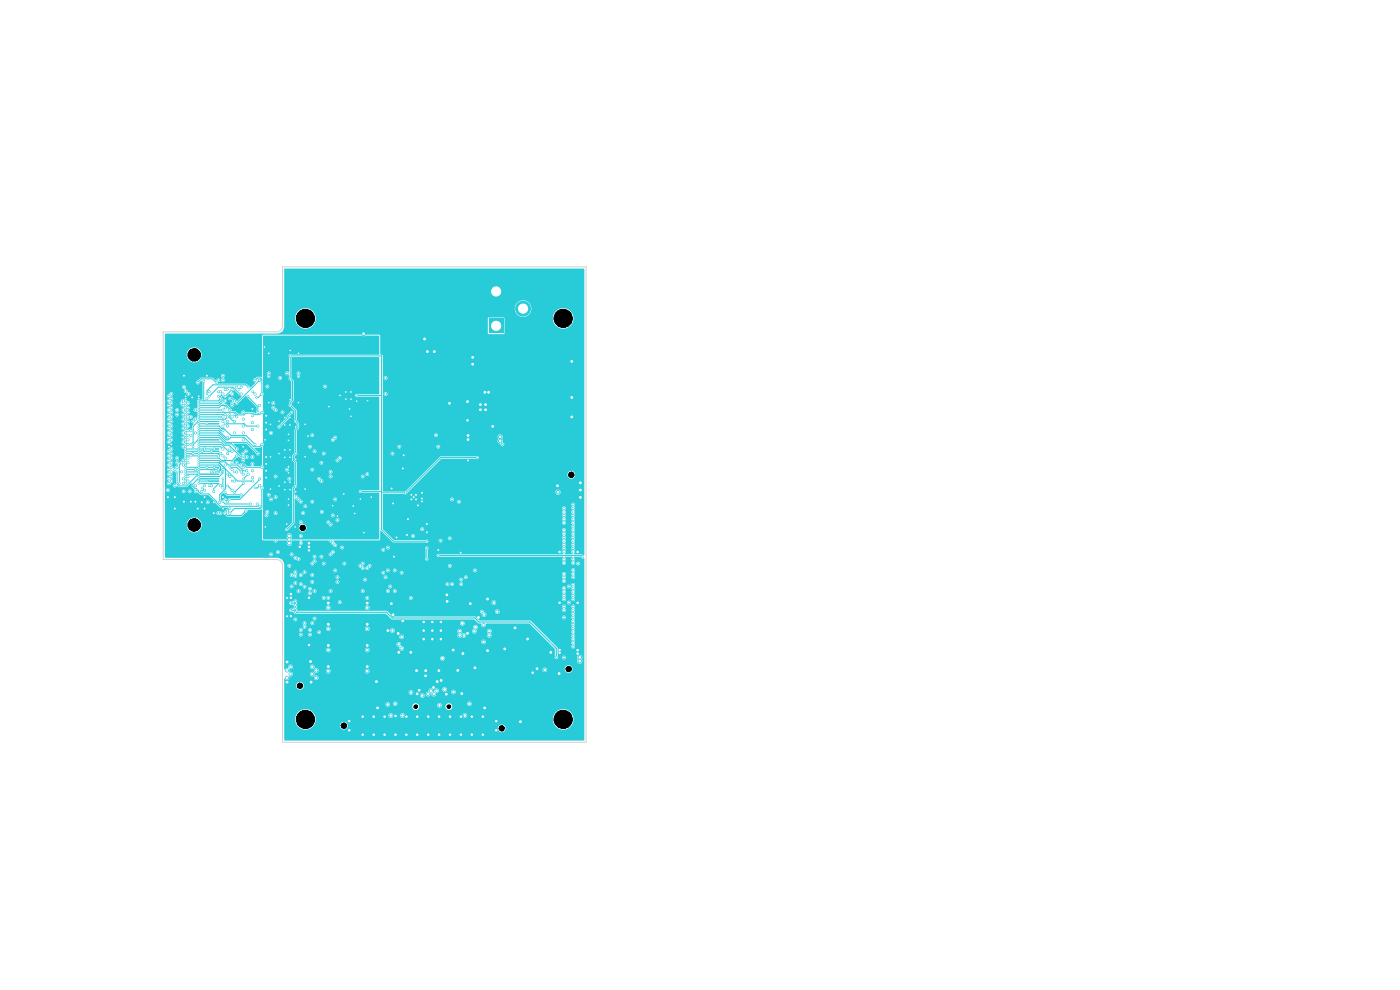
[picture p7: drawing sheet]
<svg xmlns="http://www.w3.org/2000/svg" width="297mm" height="210mm" viewBox="0 0 297 210" stroke-linecap="round" stroke-linejoin="round" font-family="sans-serif">
<path d="M103.7 67.5h3.1v3.2h-3.1z" fill="#28ccd9"/>
<g fill="#28ccd9" stroke="#28ccd9" stroke-width=".21">
<circle cx="105.3" cy="61.8" r="1.58"/>
<circle cx="111" cy="65.5" r="1.58"/>
<circle cx="43.2" cy="80.9" r=".21"/>
<circle cx="121.6" cy="107" r=".21"/>
<circle cx="46.8" cy="84.6" r=".21"/>
<circle cx="42.2" cy="85" r=".16"/>
<circle cx="118.7" cy="117.1" r=".3"/>
<circle cx="90.6" cy="111.2" r=".21"/>
<circle cx="102.4" cy="152" r=".3"/>
<circle cx="88.5" cy="147.2" r=".3"/>
<circle cx="90.9" cy="152" r=".3"/>
<circle cx="100.1" cy="155.9" r=".3"/>
<circle cx="103" cy="85.8" r=".36"/>
<circle cx="122.5" cy="137.9" r=".3"/>
<circle cx="98" cy="147.1" r=".3"/>
<circle cx="89.9" cy="133.8" r=".3"/>
<circle cx="61.7" cy="126.8" r=".3"/>
<circle cx="88.9" cy="146.4" r=".3"/>
<circle cx="118.6" cy="142.9" r=".36"/>
<circle cx="97.8" cy="155.9" r=".3"/>
<circle cx="111.9" cy="135.6" r=".3"/>
<circle cx="99.3" cy="97.7" r=".21"/>
<circle cx="105.3" cy="153" r=".3"/>
<circle cx="83.9" cy="151.9" r=".3"/>
<circle cx="77.9" cy="132.4" r=".3"/>
<circle cx="116.8" cy="138.4" r=".36"/>
<circle cx="123.1" cy="102.4" r=".36"/>
<circle cx="90.1" cy="71.9" r=".36"/>
<circle cx="101.5" cy="131" r=".3"/>
<circle cx="100.1" cy="152" r=".3"/>
<circle cx="60.9" cy="130.7" r=".21"/>
<circle cx="76.9" cy="155.9" r=".3"/>
<circle cx="69.7" cy="141.4" r=".3"/>
<circle cx="60.9" cy="144.7" r=".3"/>
<circle cx="65.9" cy="140.3" r=".3"/>
<circle cx="86.4" cy="113.5" r=".21"/>
<circle cx="74.1" cy="154.9" r=".3"/>
<circle cx="97.8" cy="152" r=".3"/>
<circle cx="100.8" cy="141.7" r=".3"/>
<circle cx="89.5" cy="106.4" r=".21"/>
<circle cx="63.6" cy="116" r=".3"/>
<circle cx="99.8" cy="128.1" r=".3"/>
<circle cx="89.5" cy="105.8" r=".21"/>
<circle cx="65.5" cy="116.8" r=".3"/>
<circle cx="103.6" cy="83.2" r=".36"/>
<circle cx="98.2" cy="138.6" r=".3"/>
<circle cx="102.8" cy="150.2" r=".3"/>
<circle cx="89.9" cy="131.9" r=".3"/>
<circle cx="90.3" cy="142.3" r=".3"/>
<circle cx="77.9" cy="141.4" r=".3"/>
<circle cx="99.3" cy="92.4" r=".36"/>
<circle cx="95.4" cy="85.6" r=".36"/>
<circle cx="84.5" cy="134.4" r=".3"/>
<circle cx="90.9" cy="155.9" r=".3"/>
<circle cx="91.7" cy="133.8" r=".3"/>
<circle cx="83.4" cy="106.8" r=".21"/>
<circle cx="60.9" cy="140.4" r=".3"/>
<circle cx="74.1" cy="153" r=".3"/>
<circle cx="83.9" cy="155.9" r=".3"/>
<circle cx="61.7" cy="126" r=".3"/>
<circle cx="93.6" cy="144.3" r=".3"/>
<circle cx="95.5" cy="155.9" r=".3"/>
<circle cx="61.7" cy="130.7" r=".3"/>
<circle cx="99.2" cy="134.3" r=".3"/>
<circle cx="121.3" cy="88.4" r=".36"/>
<circle cx="93" cy="116.7" r=".21"/>
<circle cx="85.4" cy="99.4" r=".21"/>
<circle cx="101.9" cy="85.8" r=".36"/>
<circle cx="103" cy="86.9" r=".36"/>
<circle cx="90.3" cy="143.4" r=".3"/>
<circle cx="95.5" cy="152" r=".3"/>
<circle cx="103.4" cy="127.1" r=".3"/>
<circle cx="94.9" cy="127.6" r=".3"/>
<circle cx="69.7" cy="136.9" r=".3"/>
<circle cx="94.7" cy="147.3" r=".3"/>
<circle cx="96.1" cy="137.9" r=".3"/>
<circle cx="93.5" cy="133.8" r=".3"/>
<circle cx="83.1" cy="103.6" r=".21"/>
<circle cx="121.3" cy="76.7" r=".36"/>
<circle cx="123.1" cy="104" r=".36"/>
<circle cx="93.2" cy="152" r=".3"/>
<circle cx="109.3" cy="133.2" r=".3"/>
<circle cx="102.4" cy="155.9" r=".3"/>
<circle cx="81.6" cy="155.9" r=".3"/>
<circle cx="97.1" cy="142.2" r=".3"/>
<circle cx="94.8" cy="126.2" r=".3"/>
<circle cx="76.9" cy="152" r=".3"/>
<circle cx="35.9" cy="94.8" r=".21"/>
<circle cx="89.5" cy="104.5" r=".21"/>
<circle cx="88.5" cy="155.9" r=".3"/>
<circle cx="87.3" cy="105" r=".21"/>
<circle cx="88.5" cy="152" r=".3"/>
<circle cx="93.2" cy="155.9" r=".3"/>
<circle cx="90.6" cy="112.9" r=".21"/>
<circle cx="86.2" cy="152" r=".3"/>
<circle cx="79.3" cy="155.9" r=".3"/>
<circle cx="66" cy="144.7" r=".3"/>
<circle cx="107.1" cy="137.7" r=".3"/>
<circle cx="65.5" cy="136.8" r=".3"/>
<circle cx="77.9" cy="127.9" r=".3"/>
<circle cx="88.2" cy="105" r=".21"/>
<circle cx="86.2" cy="155.9" r=".3"/>
<circle cx="83.6" cy="118.1" r=".21"/>
<circle cx="87.1" cy="138.4" r=".3"/>
<circle cx="103.4" cy="138" r=".3"/>
<circle cx="89.9" cy="135.6" r=".3"/>
<circle cx="99.2" cy="85.2" r=".36"/>
<circle cx="110.4" cy="153.1" r=".3"/>
<circle cx="93.1" cy="142.3" r=".3"/>
<circle cx="83.4" cy="130.4" r=".3"/>
<circle cx="69.7" cy="127.9" r=".3"/>
<circle cx="77.9" cy="136.9" r=".3"/>
<circle cx="84.6" cy="138.4" r=".3"/>
<circle cx="101.9" cy="86.9" r=".36"/>
<circle cx="92.7" cy="144.6" r=".3"/>
<circle cx="113.9" cy="141.8" r=".36"/>
<circle cx="65.5" cy="116" r=".3"/>
<circle cx="92" cy="145.8" r=".3"/>
<circle cx="102.9" cy="83.2" r=".36"/>
<circle cx="100.3" cy="77.3" r=".36"/>
<circle cx="79.3" cy="152" r=".3"/>
<circle cx="91.7" cy="135.6" r=".3"/>
<circle cx="97.7" cy="117.2" r=".21"/>
<circle cx="91.7" cy="131.9" r=".3"/>
<circle cx="86.5" cy="110.1" r=".21"/>
<circle cx="36.3" cy="94.3" r=".21"/>
<circle cx="99.2" cy="89.2" r=".3"/>
<circle cx="93.5" cy="131.9" r=".3"/>
<circle cx="82.3" cy="133.8" r=".3"/>
<circle cx="92.1" cy="74.6" r=".36"/>
<circle cx="122.5" cy="117.1" r=".3"/>
<circle cx="118.7" cy="137.9" r=".3"/>
<circle cx="122.5" cy="127.9" r=".3"/>
<circle cx="87.3" cy="105.9" r=".21"/>
<circle cx="118.7" cy="138.5" r=".3"/>
<circle cx="104.5" cy="90.4" r=".36"/>
<circle cx="51.6" cy="94.8" r=".21"/>
<circle cx="88.2" cy="105.9" r=".21"/>
<circle cx="87.8" cy="105.5" r=".21"/>
<circle cx="83" cy="128.1" r=".3"/>
<circle cx="85.4" cy="131.7" r=".3"/>
<circle cx="118.3" cy="103" r=".36"/>
<circle cx="99.3" cy="93.2" r=".36"/>
<circle cx="77.1" cy="70.8" r=".36"/>
<circle cx="65.5" cy="115.2" r=".3"/>
<circle cx="122.5" cy="138.7" r=".3"/>
<circle cx="113" cy="142.7" r=".3"/>
<circle cx="105.3" cy="154.9" r=".3"/>
<circle cx="118.7" cy="127.9" r=".3"/>
<circle cx="88.7" cy="107.2" r=".21"/>
<circle cx="69.7" cy="132.4" r=".3"/>
<circle cx="90.7" cy="74.6" r=".36"/>
<circle cx="93.5" cy="135.6" r=".3"/>
<circle cx="65.5" cy="126.8" r=".3"/>
<circle cx="121.3" cy="84.3" r=".36"/>
<circle cx="80.1" cy="150.2" r=".3"/>
<circle cx="79.9" cy="144.6" r=".3"/>
<circle cx="60.9" cy="79.2" r=".21"/>
<circle cx="53.5" cy="86.7" r=".21"/>
<circle cx="100.3" cy="75.8" r=".36"/>
<circle cx="85.6" cy="96.6" r=".21"/>
<circle cx="60.9" cy="126.8" r=".21"/>
<circle cx="84.1" cy="114" r=".21"/>
<circle cx="123.1" cy="105.5" r=".36"/>
<circle cx="81.6" cy="152" r=".3"/>
<circle cx="88.4" cy="142.3" r=".3"/>
<circle cx="45.3" cy="106.5" r=".21"/>
<circle cx="39" cy="106.4" r=".21"/>
<circle cx="37.1" cy="107.9" r=".21"/>
<circle cx="43.4" cy="107.9" r=".21"/>
<circle cx="40.8" cy="84.3" r=".21"/>
<circle cx="45.3" cy="108.9" r=".21"/>
<circle cx="40.5" cy="106.4" r=".21"/>
<circle cx="37.1" cy="105.5" r=".21"/>
<circle cx="63.3" cy="79.2" r=".21"/>
<circle cx="47.3" cy="107.9" r=".21"/>
<circle cx="47.3" cy="105.5" r=".21"/>
<circle cx="43.4" cy="105.5" r=".21"/>
<circle cx="43.9" cy="79.7" r=".21"/>
<circle cx="41.9" cy="107.9" r=".21"/>
<circle cx="39" cy="79.7" r=".21"/>
<circle cx="41.5" cy="106.4" r=".21"/>
<circle cx="57" cy="79.2" r=".21"/>
<circle cx="35.6" cy="105.5" r=".21"/>
<circle cx="42.8" cy="106.5" r=".21"/>
<circle cx="57" cy="79.8" r=".16"/>
<circle cx="39.4" cy="84.1" r=".16"/>
<circle cx="39.4" cy="84.6" r=".16"/>
<circle cx="63.3" cy="79.8" r=".16"/>
<circle cx="42.2" cy="84.1" r=".16"/>
<circle cx="42.2" cy="84.6" r=".16"/>
<circle cx="119.7" cy="124.8" r=".21"/>
<circle cx="71.6" cy="122.5" r=".21"/>
<circle cx="46.8" cy="100.1" r=".21"/>
<circle cx="81.8" cy="122.5" r=".21"/>
<circle cx="45.5" cy="100.1" r=".21"/>
<circle cx="97.8" cy="123" r=".21"/>
<circle cx="42.2" cy="98.6" r=".16"/>
<circle cx="56.7" cy="108.6" r=".21"/>
<circle cx="51.6" cy="99.1" r=".21"/>
<circle cx="36.3" cy="96.2" r=".21"/>
<circle cx="68.3" cy="108.6" r=".21"/>
<circle cx="53.5" cy="91.1" r=".21"/>
<circle cx="35.9" cy="93.8" r=".21"/>
<circle cx="53.5" cy="98.4" r=".21"/>
<circle cx="53.5" cy="101.3" r=".21"/>
<circle cx="53.5" cy="89.7" r=".21"/>
<circle cx="53.5" cy="96.9" r=".21"/>
<circle cx="53.5" cy="88.2" r=".21"/>
<circle cx="36.3" cy="93.3" r=".21"/>
<circle cx="51.6" cy="93.3" r=".21"/>
<circle cx="53.5" cy="99.9" r=".21"/>
<circle cx="56.5" cy="91.1" r=".21"/>
<circle cx="56.5" cy="96.9" r=".21"/>
<circle cx="56.5" cy="98.4" r=".21"/>
<circle cx="56.5" cy="88.2" r=".21"/>
<circle cx="56.5" cy="99.9" r=".21"/>
<circle cx="56.5" cy="89.7" r=".21"/>
<circle cx="56.5" cy="101.3" r=".21"/>
<circle cx="59.2" cy="96.2" r=".16"/>
<circle cx="61.6" cy="74.3" r=".16"/>
<circle cx="75.7" cy="85.1" r=".16"/>
<circle cx="70.6" cy="107.3" r=".16"/>
<circle cx="62.7" cy="97.4" r=".16"/>
<circle cx="61.6" cy="84.8" r=".16"/>
<circle cx="73.4" cy="84.7" r=".16"/>
<circle cx="61.2" cy="107.2" r=".16"/>
<circle cx="72.1" cy="83.9" r=".16"/>
<circle cx="72.9" cy="104.8" r=".16"/>
<circle cx="61.5" cy="103.9" r=".16"/>
<circle cx="61.5" cy="90.1" r=".16"/>
<circle cx="62.6" cy="111.8" r=".16"/>
<circle cx="59.2" cy="89.4" r=".16"/>
<circle cx="62.7" cy="104.3" r=".16"/>
<circle cx="64.7" cy="96.9" r=".16"/>
<circle cx="56.2" cy="93.3" r=".16"/>
<circle cx="59.2" cy="103.1" r=".16"/>
<circle cx="74.1" cy="86.7" r=".16"/>
<circle cx="61.2" cy="105.9" r=".16"/>
<circle cx="69.8" cy="86.3" r=".16"/>
<circle cx="75.2" cy="108.9" r=".16"/>
<circle cx="61.5" cy="95.4" r=".16"/>
<circle cx="78" cy="85" r=".16"/>
<circle cx="64.7" cy="103.8" r=".16"/>
<circle cx="71.6" cy="109.5" r=".16"/>
<circle cx="56.3" cy="111.8" r=".16"/>
<circle cx="76.5" cy="105.9" r=".16"/>
<circle cx="61.5" cy="88.6" r=".16"/>
<circle cx="60.4" cy="102.3" r=".16"/>
<circle cx="57" cy="85.4" r=".16"/>
<circle cx="60.4" cy="103.9" r=".16"/>
<circle cx="60.4" cy="88.6" r=".16"/>
<circle cx="74.5" cy="83.2" r=".16"/>
<circle cx="60.4" cy="97" r=".16"/>
<circle cx="74.9" cy="107.3" r=".16"/>
<circle cx="56.1" cy="73.6" r=".16"/>
<circle cx="73.4" cy="83.2" r=".16"/>
<circle cx="61.2" cy="93.4" r=".16"/>
<circle cx="78.8" cy="105.5" r=".16"/>
<circle cx="57.4" cy="90" r=".16"/>
<circle cx="61.2" cy="99" r=".16"/>
<circle cx="61.2" cy="100.3" r=".16"/>
<circle cx="64.7" cy="90" r=".16"/>
<circle cx="57.4" cy="96.9" r=".16"/>
<circle cx="61.5" cy="97" r=".16"/>
<circle cx="74.5" cy="84.7" r=".16"/>
<circle cx="77.2" cy="113" r=".16"/>
<circle cx="62.7" cy="90.6" r=".16"/>
<circle cx="60.4" cy="95.4" r=".16"/>
<circle cx="63.3" cy="85.4" r=".16"/>
<circle cx="74.5" cy="88.3" r=".16"/>
<circle cx="61.2" cy="92.1" r=".16"/>
<circle cx="60.8" cy="111.2" r=".16"/>
<circle cx="61.5" cy="102.3" r=".16"/>
<circle cx="57" cy="75" r=".16"/>
<circle cx="60.4" cy="90.1" r=".16"/>
<circle cx="57.4" cy="103.8" r=".16"/>
<circle cx="63.3" cy="75" r=".16"/>
<circle cx="65.3" cy="92.5" r=".16"/>
<circle cx="46.6" cy="106.5" r=".21"/>
<circle cx="119.7" cy="123.3" r=".21"/>
<circle cx="53.6" cy="102.1" r=".21"/>
<circle cx="42.2" cy="98.2" r=".16"/>
<circle cx="44.1" cy="106.5" r=".21"/>
<circle cx="119.7" cy="125.6" r=".21"/>
<circle cx="43.9" cy="99.1" r=".21"/>
<circle cx="76.9" cy="120.5" r=".21"/>
<circle cx="77.9" cy="120.5" r=".21"/>
<circle cx="94.9" cy="123.9" r=".21"/>
<circle cx="45.5" cy="99.1" r=".21"/>
<circle cx="42.2" cy="99.1" r=".16"/>
<circle cx="39.4" cy="99.1" r=".16"/>
<circle cx="119.7" cy="118.6" r=".21"/>
<circle cx="43.4" cy="103" r=".21"/>
<circle cx="45.5" cy="95.2" r=".21"/>
<circle cx="61.4" cy="101.6" r=".21"/>
<circle cx="67.7" cy="101.6" r=".21"/>
<circle cx="43.4" cy="95.2" r=".21"/>
<circle cx="49.7" cy="91.8" r=".21"/>
<circle cx="42.2" cy="95.2" r=".16"/>
<circle cx="39.4" cy="95.2" r=".16"/>
<circle cx="121.6" cy="125.6" r=".21"/>
<circle cx="41.5" cy="99.6" r=".21"/>
<circle cx="70.6" cy="109.3" r=".21"/>
<circle cx="41.5" cy="103" r=".21"/>
<circle cx="70.1" cy="111.3" r=".21"/>
<circle cx="46.3" cy="99.6" r=".21"/>
<circle cx="60.9" cy="99.6" r=".21"/>
<circle cx="55.6" cy="99.1" r=".21"/>
<circle cx="51.2" cy="98.6" r=".21"/>
<circle cx="42.2" cy="99.6" r=".16"/>
<circle cx="39.4" cy="99.6" r=".16"/>
<circle cx="38.9" cy="85" r=".21"/>
<circle cx="39.4" cy="85" r=".16"/>
<circle cx="51.6" cy="96.2" r=".21"/>
<circle cx="36.3" cy="95.2" r=".21"/>
<circle cx="38.9" cy="98.6" r=".21"/>
<circle cx="70.1" cy="117.6" r=".21"/>
<circle cx="47.8" cy="98.6" r=".21"/>
<circle cx="39.4" cy="98.6" r=".16"/>
<circle cx="51.6" cy="90.4" r=".21"/>
<circle cx="36.3" cy="92.3" r=".21"/>
<circle cx="51.6" cy="100.6" r=".21"/>
<circle cx="35.9" cy="96.7" r=".21"/>
<circle cx="35.9" cy="91.8" r=".21"/>
<circle cx="56.7" cy="82" r=".21"/>
<circle cx="69" cy="82" r=".21"/>
<circle cx="51.6" cy="88.9" r=".21"/>
<circle cx="69.7" cy="142.4" r=".3"/>
<circle cx="60.9" cy="143.8" r=".3"/>
<circle cx="67.1" cy="143.8" r=".3"/>
<circle cx="69.7" cy="137.9" r=".3"/>
<circle cx="66.2" cy="143" r=".3"/>
<circle cx="61.6" cy="143" r=".3"/>
<circle cx="67.1" cy="142.2" r=".3"/>
<circle cx="60.9" cy="142.2" r=".3"/>
<circle cx="69.7" cy="133.4" r=".3"/>
<circle cx="69.7" cy="128.9" r=".3"/>
<circle cx="66.2" cy="141.5" r=".3"/>
<circle cx="61.6" cy="141.5" r=".3"/>
<circle cx="59" cy="117.1" r=".21"/>
<circle cx="38.9" cy="102.5" r=".21"/>
<circle cx="62.7" cy="123.7" r=".21"/>
<circle cx="39.4" cy="102.5" r=".16"/>
<circle cx="64.6" cy="124.5" r=".21"/>
<circle cx="61.9" cy="124.4" r=".21"/>
<circle cx="39.9" cy="102.1" r=".21"/>
<circle cx="39.4" cy="102.1" r=".16"/>
<circle cx="62.7" cy="121.4" r=".21"/>
<circle cx="38.9" cy="101.6" r=".21"/>
<circle cx="63.8" cy="123.9" r=".21"/>
<circle cx="39.4" cy="101.6" r=".16"/>
<circle cx="39.9" cy="101.1" r=".21"/>
<circle cx="39.4" cy="101.1" r=".16"/>
<circle cx="35.9" cy="102.5" r=".21"/>
<circle cx="36.3" cy="102.1" r=".21"/>
<circle cx="35.9" cy="101.6" r=".21"/>
<circle cx="70.1" cy="125.4" r=".21"/>
<circle cx="63.3" cy="118.6" r=".21"/>
<circle cx="65.8" cy="134.6" r=".21"/>
<circle cx="63.8" cy="134.6" r=".21"/>
<circle cx="38.9" cy="94.8" r=".21"/>
<circle cx="49.2" cy="98.2" r=".21"/>
<circle cx="50.2" cy="98.2" r=".21"/>
<circle cx="39.4" cy="94.8" r=".16"/>
<circle cx="39.9" cy="94.3" r=".21"/>
<circle cx="39.4" cy="94.3" r=".16"/>
<circle cx="36.3" cy="101.1" r=".21"/>
<circle cx="63.8" cy="133.6" r=".21"/>
<circle cx="65.8" cy="133.6" r=".21"/>
<circle cx="38.5" cy="100.1" r=".21"/>
<circle cx="37.1" cy="99.6" r=".21"/>
<circle cx="38.9" cy="93.8" r=".21"/>
<circle cx="39.4" cy="93.8" r=".16"/>
<circle cx="48.3" cy="96.2" r=".21"/>
<circle cx="48.7" cy="95.2" r=".21"/>
<circle cx="61.9" cy="122" r=".21"/>
<circle cx="39.9" cy="93.3" r=".21"/>
<circle cx="61.4" cy="120" r=".21"/>
<circle cx="39.4" cy="93.3" r=".16"/>
<circle cx="64.6" cy="133" r=".21"/>
<circle cx="38.9" cy="92.8" r=".21"/>
<circle cx="66.2" cy="132.2" r=".21"/>
<circle cx="39.4" cy="92.8" r=".16"/>
<circle cx="36.3" cy="98.2" r=".21"/>
<circle cx="35.9" cy="98.6" r=".21"/>
<circle cx="64.6" cy="132.2" r=".21"/>
<circle cx="71.6" cy="123.4" r=".21"/>
<circle cx="67.7" cy="134.1" r=".21"/>
<circle cx="61.9" cy="117.6" r=".21"/>
<circle cx="62.7" cy="131.4" r=".21"/>
<circle cx="36.3" cy="97.2" r=".21"/>
<circle cx="66.7" cy="131.2" r=".21"/>
<circle cx="35.9" cy="97.7" r=".21"/>
<circle cx="66.2" cy="123.4" r=".21"/>
<circle cx="58.5" cy="114.7" r=".21"/>
<circle cx="39.9" cy="92.3" r=".21"/>
<circle cx="40.5" cy="92.3" r=".21"/>
<circle cx="39" cy="82.1" r=".21"/>
<circle cx="39.4" cy="92.3" r=".16"/>
<circle cx="123" cy="140.2" r=".36"/>
<circle cx="62.7" cy="129.9" r=".21"/>
<circle cx="62.7" cy="127.6" r=".21"/>
<circle cx="62.7" cy="129.1" r=".21"/>
<circle cx="119.7" cy="139.5" r=".21"/>
<circle cx="62.7" cy="128.4" r=".21"/>
<circle cx="123" cy="139.5" r=".36"/>
<circle cx="61.7" cy="129.5" r=".16"/>
<circle cx="61.7" cy="127.9" r=".16"/>
<circle cx="118" cy="139.5" r=".16"/>
<circle cx="116.9" cy="136.4" r=".16"/>
<circle cx="41.5" cy="91.8" r=".21"/>
<circle cx="47.3" cy="80.7" r=".21"/>
<circle cx="38.9" cy="91.8" r=".21"/>
<circle cx="47.3" cy="79.7" r=".21"/>
<circle cx="39.4" cy="91.8" r=".16"/>
<circle cx="35.9" cy="90.9" r=".21"/>
<circle cx="36.3" cy="90.4" r=".21"/>
<circle cx="35.9" cy="89.9" r=".21"/>
<circle cx="36.3" cy="89.4" r=".21"/>
<circle cx="65.8" cy="125.9" r=".21"/>
<circle cx="40" cy="83.6" r=".21"/>
<circle cx="68.7" cy="126.8" r=".21"/>
<circle cx="38.5" cy="85.5" r=".21"/>
<circle cx="63.3" cy="125.4" r=".21"/>
<circle cx="36.3" cy="88.4" r=".21"/>
<circle cx="39.4" cy="83" r=".21"/>
<circle cx="37.6" cy="88" r=".21"/>
<circle cx="66.7" cy="125.4" r=".21"/>
<circle cx="35.9" cy="88.9" r=".21"/>
<circle cx="35.9" cy="88" r=".21"/>
<circle cx="36.3" cy="87.5" r=".21"/>
<circle cx="35.9" cy="86" r=".21"/>
<circle cx="36.3" cy="86.5" r=".21"/>
<circle cx="65.8" cy="124.9" r=".21"/>
<circle cx="72.1" cy="127.8" r=".21"/>
<circle cx="46.3" cy="80.7" r=".21"/>
<circle cx="39.9" cy="91.4" r=".21"/>
<circle cx="63.8" cy="122" r=".21"/>
<circle cx="69.7" cy="126.8" r=".21"/>
<circle cx="40.5" cy="91.4" r=".21"/>
<circle cx="39.4" cy="91.4" r=".16"/>
<circle cx="66.2" cy="119.5" r=".21"/>
<circle cx="63.8" cy="115.2" r=".21"/>
<circle cx="38.9" cy="90.9" r=".21"/>
<circle cx="39.4" cy="90.9" r=".16"/>
<circle cx="62.7" cy="122.2" r=".21"/>
<circle cx="38.9" cy="89.9" r=".21"/>
<circle cx="37.6" cy="99.1" r=".21"/>
<circle cx="37.1" cy="103" r=".21"/>
<circle cx="57.5" cy="117.6" r=".21"/>
<circle cx="39.4" cy="89.9" r=".16"/>
<circle cx="39.9" cy="90.4" r=".21"/>
<circle cx="39.4" cy="90.4" r=".16"/>
<circle cx="36.3" cy="85.5" r=".21"/>
<circle cx="66.7" cy="119.1" r=".21"/>
<circle cx="68.2" cy="118.1" r=".21"/>
<circle cx="40.2" cy="104.2" r=".21"/>
<circle cx="64.6" cy="121.4" r=".21"/>
<circle cx="40.5" cy="96.7" r=".21"/>
<circle cx="46.3" cy="96.7" r=".21"/>
<circle cx="42.2" cy="96.7" r=".16"/>
<circle cx="39.4" cy="96.7" r=".16"/>
<circle cx="35.9" cy="85" r=".21"/>
<circle cx="36.3" cy="84.6" r=".21"/>
<circle cx="68.7" cy="119.5" r=".21"/>
<circle cx="66.7" cy="118.1" r=".21"/>
<circle cx="40.5" cy="88.4" r=".21"/>
<circle cx="48.3" cy="90.4" r=".21"/>
<circle cx="39.9" cy="88.4" r=".21"/>
<circle cx="39.4" cy="88.4" r=".16"/>
<circle cx="38.9" cy="88" r=".21"/>
<circle cx="39.4" cy="88" r=".16"/>
<circle cx="35.9" cy="84.1" r=".21"/>
<circle cx="62.7" cy="118.3" r=".21"/>
<circle cx="66.2" cy="122" r=".21"/>
<circle cx="39.9" cy="87.5" r=".21"/>
<circle cx="39.4" cy="87.5" r=".16"/>
<circle cx="57.5" cy="91.8" r=".21"/>
<circle cx="47.8" cy="86.5" r=".21"/>
<circle cx="39.9" cy="86.5" r=".21"/>
<circle cx="39.4" cy="86.5" r=".16"/>
<circle cx="43.9" cy="84.6" r=".21"/>
<circle cx="38.9" cy="87" r=".21"/>
<circle cx="41.5" cy="87" r=".21"/>
<circle cx="39.4" cy="87" r=".16"/>
<circle cx="36.3" cy="83.6" r=".21"/>
<circle cx="38.9" cy="86" r=".21"/>
<circle cx="39.4" cy="86" r=".16"/>
<circle cx="39.9" cy="85.5" r=".21"/>
<circle cx="39.4" cy="85.5" r=".16"/>
<circle cx="61.4" cy="114.5" r=".36"/>
<circle cx="61.4" cy="113.7" r=".36"/>
<circle cx="61.4" cy="115.2" r=".36"/>
<circle cx="36.3" cy="91.4" r=".21"/>
<circle cx="51.6" cy="87.5" r=".21"/>
<circle cx="36.3" cy="100.1" r=".21"/>
<circle cx="76.9" cy="101.1" r=".21"/>
<circle cx="44.9" cy="100.1" r=".21"/>
<circle cx="35.6" cy="104" r=".21"/>
<circle cx="35.9" cy="100.6" r=".21"/>
<circle cx="50.2" cy="82.1" r=".21"/>
<circle cx="119.7" cy="119.4" r=".21"/>
<circle cx="41.5" cy="104.2" r=".21"/>
<circle cx="46.8" cy="96.2" r=".21"/>
<circle cx="41" cy="96.2" r=".21"/>
<circle cx="42.2" cy="96.2" r=".16"/>
<circle cx="39.4" cy="96.2" r=".16"/>
<circle cx="35.9" cy="92.8" r=".21"/>
<circle cx="51.6" cy="91.8" r=".21"/>
<circle cx="121.6" cy="133.3" r=".21"/>
<circle cx="48.3" cy="108.4" r=".21"/>
<circle cx="47.3" cy="103.5" r=".21"/>
<circle cx="47.3" cy="101.6" r=".16"/>
<circle cx="48.7" cy="107.9" r=".16"/>
<circle cx="46.8" cy="103" r=".21"/>
<circle cx="121.6" cy="134.1" r=".21"/>
<circle cx="49.2" cy="104" r=".21"/>
<circle cx="48.3" cy="103" r=".16"/>
<circle cx="35.9" cy="95.7" r=".21"/>
<circle cx="51.6" cy="97.7" r=".21"/>
<circle cx="121.6" cy="118.6" r=".21"/>
<circle cx="42.8" cy="104.2" r=".21"/>
<circle cx="42.9" cy="95.7" r=".21"/>
<circle cx="44.9" cy="95.7" r=".21"/>
<circle cx="47.8" cy="82.6" r=".21"/>
<circle cx="54.7" cy="87.5" r=".21"/>
<circle cx="48.3" cy="82.6" r=".16"/>
<circle cx="52.6" cy="84.1" r=".16"/>
<circle cx="42.2" cy="95.7" r=".16"/>
<circle cx="39.4" cy="95.7" r=".16"/>
<circle cx="121.6" cy="137.2" r=".21"/>
<circle cx="51.2" cy="105" r=".21"/>
<circle cx="77.9" cy="126.8" r=".21"/>
<circle cx="71.1" cy="121" r=".21"/>
<circle cx="70.1" cy="114.7" r=".21"/>
<circle cx="47.8" cy="104.5" r=".16"/>
<circle cx="39" cy="104.2" r=".21"/>
<circle cx="49.2" cy="99.6" r=".21"/>
<circle cx="39.9" cy="98.2" r=".21"/>
<circle cx="71.1" cy="115.7" r=".21"/>
<circle cx="39.4" cy="98.2" r=".16"/>
<circle cx="121.6" cy="136.4" r=".21"/>
<circle cx="48.3" cy="106.4" r=".21"/>
<circle cx="47.8" cy="105.9" r=".16"/>
<circle cx="47.8" cy="97.2" r=".21"/>
<circle cx="38.9" cy="97.7" r=".21"/>
<circle cx="76.9" cy="119.5" r=".21"/>
<circle cx="39.4" cy="97.7" r=".16"/>
<circle cx="121.6" cy="135.6" r=".21"/>
<circle cx="44.9" cy="103" r=".21"/>
<circle cx="44.4" cy="103" r=".16"/>
<circle cx="58.5" cy="105.5" r=".21"/>
<circle cx="47.3" cy="96.7" r=".21"/>
<circle cx="70.6" cy="115.2" r=".21"/>
<circle cx="63.8" cy="110.8" r=".21"/>
<circle cx="39.9" cy="97.2" r=".21"/>
<circle cx="39.4" cy="97.2" r=".16"/>
<circle cx="121.6" cy="134.9" r=".21"/>
<circle cx="43.4" cy="104" r=".21"/>
<circle cx="42.9" cy="103.5" r=".16"/>
<circle cx="35.9" cy="99.6" r=".21"/>
<circle cx="72.6" cy="116.1" r=".21"/>
<circle cx="47.8" cy="108.9" r=".21"/>
<circle cx="52.2" cy="108.4" r=".21"/>
<circle cx="54.6" cy="106.9" r=".21"/>
<circle cx="121.6" cy="132.5" r=".21"/>
<circle cx="82.3" cy="125.4" r=".21"/>
<circle cx="49.7" cy="102.1" r=".21"/>
<circle cx="76.9" cy="125.4" r=".21"/>
<circle cx="49.2" cy="102.1" r=".16"/>
<circle cx="36.3" cy="99.1" r=".21"/>
<circle cx="70.6" cy="117.1" r=".21"/>
<circle cx="58.5" cy="108.9" r=".21"/>
<circle cx="121.6" cy="131.8" r=".21"/>
<circle cx="63.8" cy="113.7" r=".21"/>
<circle cx="102.2" cy="129.8" r=".21"/>
<circle cx="56.5" cy="109.3" r=".21"/>
<circle cx="48.7" cy="101.1" r=".21"/>
<circle cx="48.3" cy="100.6" r=".16"/>
<circle cx="119.7" cy="131" r=".21"/>
<circle cx="77.4" cy="123" r=".21"/>
<circle cx="55.1" cy="103" r=".21"/>
<circle cx="54.1" cy="103.5" r=".16"/>
<circle cx="121.6" cy="131" r=".21"/>
<circle cx="50.2" cy="100.1" r=".21"/>
<circle cx="49.7" cy="100.1" r=".16"/>
<circle cx="58" cy="85.5" r=".21"/>
<circle cx="37.6" cy="97.2" r=".21"/>
<circle cx="120.7" cy="127.8" r=".21"/>
<circle cx="77.9" cy="100.6" r=".21"/>
<circle cx="59.9" cy="87.5" r=".21"/>
<circle cx="89.6" cy="112.3" r=".21"/>
<circle cx="70.6" cy="93.3" r=".21"/>
<circle cx="55.6" cy="83.6" r=".21"/>
<circle cx="54.1" cy="80.7" r=".21"/>
<circle cx="39.4" cy="100.6" r=".16"/>
<circle cx="37.6" cy="98.2" r=".16"/>
<circle cx="42.2" cy="100.6" r=".16"/>
<circle cx="37.6" cy="100.1" r=".16"/>
<circle cx="54.4" cy="84.3" r=".16"/>
<circle cx="121.6" cy="130.2" r=".21"/>
<circle cx="68.2" cy="102.1" r=".21"/>
<circle cx="51.2" cy="100.1" r=".21"/>
<circle cx="82.3" cy="116.1" r=".21"/>
<circle cx="48.7" cy="99.1" r=".16"/>
<circle cx="119.7" cy="129.5" r=".21"/>
<circle cx="66.2" cy="99.6" r=".21"/>
<circle cx="68.2" cy="98.2" r=".21"/>
<circle cx="71.1" cy="105.9" r=".21"/>
<circle cx="71.6" cy="110.3" r=".21"/>
<circle cx="51.2" cy="83.6" r=".21"/>
<circle cx="82.3" cy="121" r=".21"/>
<circle cx="44.4" cy="84.1" r=".16"/>
<circle cx="121.6" cy="129.5" r=".21"/>
<circle cx="52.6" cy="100.6" r=".21"/>
<circle cx="82.8" cy="124.4" r=".21"/>
<circle cx="46.3" cy="108.9" r=".21"/>
<circle cx="41.9" cy="81.1" r=".21"/>
<circle cx="83.7" cy="125.4" r=".21"/>
<circle cx="49.7" cy="104.5" r=".16"/>
<circle cx="51.7" cy="101.6" r=".16"/>
<circle cx="45.8" cy="81.1" r=".16"/>
<circle cx="46.8" cy="108.9" r=".16"/>
<circle cx="51.7" cy="102.5" r=".16"/>
<circle cx="119.7" cy="128.7" r=".21"/>
<circle cx="47.3" cy="90.4" r=".21"/>
<circle cx="87.1" cy="126.8" r=".21"/>
<circle cx="81.3" cy="121.5" r=".21"/>
<circle cx="121.6" cy="128.7" r=".21"/>
<circle cx="81.3" cy="116.6" r=".21"/>
<circle cx="95.9" cy="123.9" r=".21"/>
<circle cx="97.8" cy="123.9" r=".21"/>
<circle cx="54.7" cy="90.4" r=".21"/>
<circle cx="47.8" cy="89.9" r=".16"/>
<circle cx="119.7" cy="127.1" r=".21"/>
<circle cx="48.7" cy="108.9" r=".21"/>
<circle cx="45.3" cy="104.2" r=".21"/>
<circle cx="64.8" cy="107.4" r=".21"/>
<circle cx="73.1" cy="119.5" r=".21"/>
<circle cx="62.8" cy="105.5" r=".21"/>
<circle cx="55.6" cy="103.5" r=".21"/>
<circle cx="57" cy="105" r=".21"/>
<circle cx="42.2" cy="102.5" r=".16"/>
<circle cx="121.6" cy="127.1" r=".21"/>
<circle cx="76.5" cy="120" r=".21"/>
<circle cx="83.7" cy="121" r=".21"/>
<circle cx="53.1" cy="106.9" r=".21"/>
<circle cx="78.4" cy="120" r=".21"/>
<circle cx="100.8" cy="121" r=".21"/>
<circle cx="43.9" cy="102.1" r=".16"/>
<circle cx="47.3" cy="106.4" r=".16"/>
<circle cx="42.2" cy="102.1" r=".16"/>
<circle cx="119.7" cy="126.4" r=".21"/>
<circle cx="55.1" cy="107.4" r=".21"/>
<circle cx="64.3" cy="108.9" r=".21"/>
<circle cx="42.2" cy="101.6" r=".16"/>
<circle cx="63.8" cy="106.4" r=".21"/>
<circle cx="121.6" cy="126.4" r=".21"/>
<circle cx="47.3" cy="99.6" r=".21"/>
<circle cx="66.2" cy="106.4" r=".21"/>
<circle cx="42.2" cy="101.1" r=".16"/>
<circle cx="47.3" cy="89.4" r=".21"/>
<circle cx="121.6" cy="124.8" r=".21"/>
<circle cx="37.6" cy="87" r=".21"/>
<circle cx="35.9" cy="87" r=".21"/>
<circle cx="59.4" cy="80.2" r=".21"/>
<circle cx="121.6" cy="124" r=".21"/>
<circle cx="44.4" cy="83.1" r=".21"/>
<circle cx="48.3" cy="89.4" r=".21"/>
<circle cx="120.7" cy="124.4" r=".21"/>
<circle cx="98.8" cy="122.5" r=".21"/>
<circle cx="119.7" cy="122.5" r=".21"/>
<circle cx="52.3" cy="99.9" r=".21"/>
<circle cx="42.2" cy="97.7" r=".16"/>
<circle cx="49.2" cy="88.4" r=".21"/>
<circle cx="121.6" cy="122.5" r=".21"/>
<circle cx="119.7" cy="121.7" r=".21"/>
<circle cx="69.7" cy="110.8" r=".21"/>
<circle cx="63.3" cy="105.9" r=".21"/>
<circle cx="57.5" cy="105.9" r=".21"/>
<circle cx="50.2" cy="96.7" r=".21"/>
<circle cx="85.2" cy="121.5" r=".21"/>
<circle cx="42.2" cy="97.2" r=".16"/>
<circle cx="121.6" cy="121.7" r=".21"/>
<circle cx="49.7" cy="89.4" r=".21"/>
<circle cx="95.4" cy="120" r=".21"/>
<circle cx="48.7" cy="88" r=".16"/>
<circle cx="39.9" cy="89.4" r=".21"/>
<circle cx="41" cy="89.4" r=".21"/>
<circle cx="49.2" cy="83.6" r=".21"/>
<circle cx="39.4" cy="89.4" r=".16"/>
<circle cx="121.6" cy="120.9" r=".21"/>
<circle cx="50.2" cy="88.4" r=".21"/>
<circle cx="49.7" cy="88" r=".16"/>
<circle cx="38.9" cy="88.9" r=".21"/>
<circle cx="41.5" cy="88.9" r=".21"/>
<circle cx="55.1" cy="86" r=".21"/>
<circle cx="39.4" cy="88.9" r=".16"/>
<circle cx="55.1" cy="80.7" r=".21"/>
<circle cx="122.6" cy="119.5" r=".21"/>
<circle cx="50.2" cy="85.5" r=".16"/>
<circle cx="121.6" cy="119.4" r=".21"/>
<circle cx="49.2" cy="86" r=".21"/>
<circle cx="49.2" cy="85.5" r=".16"/>
<circle cx="119.7" cy="117.1" r=".21"/>
<circle cx="47.3" cy="95.2" r=".21"/>
<circle cx="42.2" cy="94.8" r=".16"/>
<circle cx="95.4" cy="114.2" r=".21"/>
<circle cx="121.6" cy="117.1" r=".21"/>
<circle cx="49.7" cy="85" r=".21"/>
<circle cx="48.7" cy="84.6" r=".16"/>
<circle cx="119.7" cy="116.3" r=".21"/>
<circle cx="49.2" cy="95.7" r=".21"/>
<circle cx="58.5" cy="101.1" r=".21"/>
<circle cx="70.1" cy="101.1" r=".21"/>
<circle cx="42.2" cy="94.3" r=".16"/>
<circle cx="121.6" cy="116.3" r=".21"/>
<circle cx="51.2" cy="82.1" r=".21"/>
<circle cx="50.7" cy="82.6" r=".16"/>
<circle cx="119.7" cy="115.5" r=".21"/>
<circle cx="93.5" cy="114.7" r=".21"/>
<circle cx="52.3" cy="96.9" r=".21"/>
<circle cx="42.2" cy="93.8" r=".16"/>
<circle cx="121.6" cy="115.5" r=".21"/>
<circle cx="49.2" cy="82.6" r=".21"/>
<circle cx="47.8" cy="84.1" r=".16"/>
<circle cx="119.7" cy="114.7" r=".21"/>
<circle cx="47.8" cy="88" r=".21"/>
<circle cx="42.2" cy="88" r=".16"/>
<circle cx="121.6" cy="114.7" r=".21"/>
<circle cx="47.3" cy="83.6" r=".21"/>
<circle cx="46.3" cy="84.1" r=".16"/>
<circle cx="119.7" cy="114" r=".21"/>
<circle cx="55.1" cy="101.6" r=".21"/>
<circle cx="87.6" cy="113.7" r=".21"/>
<circle cx="41" cy="94.8" r=".16"/>
<circle cx="42.2" cy="93.3" r=".16"/>
<circle cx="48.7" cy="105.9" r=".16"/>
<circle cx="121.6" cy="114" r=".21"/>
<circle cx="46.8" cy="83.1" r=".21"/>
<circle cx="46.3" cy="83.1" r=".16"/>
<circle cx="119.7" cy="113.2" r=".21"/>
<circle cx="70.1" cy="100.1" r=".21"/>
<circle cx="50.2" cy="95.2" r=".21"/>
<circle cx="42.2" cy="92.8" r=".16"/>
<circle cx="121.6" cy="113.2" r=".21"/>
<circle cx="68.7" cy="96.2" r=".21"/>
<circle cx="83.3" cy="96.2" r=".21"/>
<circle cx="54.7" cy="96.2" r=".21"/>
<circle cx="42.2" cy="92.3" r=".16"/>
<circle cx="119.7" cy="112.4" r=".21"/>
<circle cx="71.6" cy="97.7" r=".21"/>
<circle cx="55.6" cy="94.3" r=".21"/>
<circle cx="42.2" cy="91.8" r=".16"/>
<circle cx="121.6" cy="112.4" r=".21"/>
<circle cx="48.3" cy="92.8" r=".21"/>
<circle cx="72.1" cy="97.2" r=".21"/>
<circle cx="42.2" cy="91.4" r=".16"/>
<circle cx="121.6" cy="111.7" r=".21"/>
<circle cx="47.3" cy="91.4" r=".21"/>
<circle cx="66.7" cy="95.7" r=".21"/>
<circle cx="52.2" cy="95.7" r=".21"/>
<circle cx="42.2" cy="90.9" r=".16"/>
<circle cx="119.7" cy="110.9" r=".21"/>
<circle cx="65.8" cy="94.8" r=".21"/>
<circle cx="54.1" cy="94.3" r=".21"/>
<circle cx="42.2" cy="90.4" r=".16"/>
<circle cx="121.6" cy="110.9" r=".21"/>
<circle cx="97.4" cy="106.4" r=".21"/>
<circle cx="54.1" cy="83.6" r=".21"/>
<circle cx="52.6" cy="82.1" r=".16"/>
<circle cx="53.6" cy="83.1" r=".16"/>
<circle cx="43.9" cy="89.9" r=".16"/>
<circle cx="43.9" cy="83.6" r=".16"/>
<circle cx="42.2" cy="89.9" r=".16"/>
<circle cx="119.7" cy="110.1" r=".21"/>
<circle cx="81.8" cy="83.6" r=".21"/>
<circle cx="38.5" cy="98.2" r=".21"/>
<circle cx="81.8" cy="80.2" r=".21"/>
<circle cx="93" cy="94.8" r=".21"/>
<circle cx="38.1" cy="102.5" r=".16"/>
<circle cx="40.5" cy="94.3" r=".16"/>
<circle cx="42.2" cy="89.4" r=".16"/>
<circle cx="121.6" cy="110.1" r=".21"/>
<circle cx="92.5" cy="92.3" r=".21"/>
<circle cx="106.6" cy="94.3" r=".21"/>
<circle cx="48.3" cy="88.4" r=".21"/>
<circle cx="66.2" cy="92.3" r=".21"/>
<circle cx="42.2" cy="88.9" r=".16"/>
<circle cx="119.7" cy="109.3" r=".21"/>
<circle cx="71.1" cy="92.8" r=".21"/>
<circle cx="47.3" cy="88.4" r=".21"/>
<circle cx="42.2" cy="88.4" r=".16"/>
<circle cx="121.6" cy="109.3" r=".21"/>
<circle cx="55.6" cy="87.5" r=".21"/>
<circle cx="84.7" cy="94.8" r=".21"/>
<circle cx="95.9" cy="105.9" r=".21"/>
<circle cx="42.2" cy="87.5" r=".16"/>
<circle cx="119.7" cy="108.6" r=".21"/>
<circle cx="47.3" cy="87" r=".21"/>
<circle cx="58.5" cy="87" r=".21"/>
<circle cx="42.2" cy="87" r=".16"/>
<circle cx="121.6" cy="108.6" r=".21"/>
<circle cx="48.7" cy="87" r=".21"/>
<circle cx="42.2" cy="86.5" r=".16"/>
<circle cx="119.7" cy="107.8" r=".21"/>
<circle cx="47.8" cy="85" r=".21"/>
<circle cx="58" cy="86.5" r=".21"/>
<circle cx="42.2" cy="85.5" r=".16"/>
<circle cx="121.6" cy="107.8" r=".21"/>
<circle cx="47.3" cy="85.5" r=".21"/>
<circle cx="42.2" cy="86" r=".16"/>
<circle cx="123.6" cy="118.1" r=".21"/>
<circle cx="115.6" cy="142.1" r=".3"/>
<circle cx="93" cy="117.8" r=".16"/>
<circle cx="118.4" cy="104.4" r=".36"/>
<circle cx="106.1" cy="92.7" r=".36"/>
<circle cx="106.1" cy="93.5" r=".36"/>
<circle cx="61.9" cy="87.5" r=".16"/>
<circle cx="59.2" cy="90.6" r=".16"/>
<circle cx="96.2" cy="146.8" r=".3"/>
<circle cx="93.2" cy="149.6" r=".3"/>
<circle cx="92" cy="147.3" r=".3"/>
<circle cx="90.8" cy="147.3" r=".3"/>
<circle cx="91.4" cy="146.5" r=".3"/>
<circle cx="92.6" cy="146.5" r=".3"/>
<circle cx="89.6" cy="147.6" r=".3"/>
<circle cx="87.2" cy="146.9" r=".3"/>
<circle cx="82.9" cy="151.8" r=".3"/>
<circle cx="98.6" cy="151.8" r=".3"/>
<circle cx="99.6" cy="149.3" r=".3"/>
<circle cx="85.4" cy="151.8" r=".3"/>
<circle cx="82.3" cy="149.4" r=".3"/>
<circle cx="83.8" cy="149.3" r=".3"/>
<circle cx="62.7" cy="89.4" r=".16"/>
<circle cx="90.6" cy="116.3" r=".16"/>
<circle cx="62.7" cy="103.1" r=".16"/>
<circle cx="75.7" cy="83.9" r=".16"/>
<circle cx="62.7" cy="96.2" r=".16"/>
<circle cx="61.6" cy="80.4" r=".16"/>
<circle cx="86.1" cy="104.5" r=".16"/>
<circle cx="90.6" cy="114.8" r=".16"/>
<circle cx="90.6" cy="118.6" r=".16"/>
<circle cx="76.5" cy="104.2" r=".16"/>
<circle cx="61.6" cy="75.5" r=".16"/>
<circle cx="101.2" cy="97.1" r=".16"/>
<circle cx="61.6" cy="85.9" r=".16"/>
<circle cx="60.8" cy="112.3" r=".16"/>
<circle cx="85.2" cy="135.1" r=".3"/>
<circle cx="77.9" cy="133.4" r=".3"/>
<circle cx="97.5" cy="133.9" r=".3"/>
<circle cx="103.8" cy="133.9" r=".3"/>
<circle cx="104.8" cy="127.8" r=".3"/>
<circle cx="102.7" cy="130.4" r=".3"/>
<circle cx="105.5" cy="129.8" r=".3"/>
<circle cx="102.6" cy="132.6" r=".3"/>
<circle cx="103.8" cy="134.8" r=".3"/>
<circle cx="97.5" cy="134.8" r=".3"/>
<circle cx="100.6" cy="133.9" r=".3"/>
<circle cx="42.2" cy="100.1" r=".16"/>
<circle cx="39.4" cy="100.1" r=".16"/>
<circle cx="94.3" cy="146.3" r=".3"/>
<circle cx="93.9" cy="139.7" r=".3"/>
<circle cx="77.9" cy="128.9" r=".3"/>
<circle cx="83.3" cy="133.8" r=".3"/>
<circle cx="84.6" cy="136.7" r=".3"/>
<circle cx="77.9" cy="137.9" r=".3"/>
<circle cx="98.1" cy="132.2" r=".3"/>
<circle cx="100.9" cy="133" r=".3"/>
<circle cx="77.9" cy="142.4" r=".3"/>
<circle cx="85.2" cy="137.5" r=".3"/>
<circle cx="102.6" cy="136.2" r=".3"/>
<circle cx="98.4" cy="134.8" r=".3"/>
</g>
<g fill="none" stroke="#28ccd9" stroke-width=".21">
<path d="M47.3 79.7v1M57 79.2v.6M63.3 79.2v.6M37.6 97.2v1M38.5 98.2l-.4 .4v3.9M38.9 85h.5M38.9 98.6h.5M38.9 94.8h.5M38.9 93.8h.5M38.9 92.8h.5M38.9 91.8h.5M38.9 90.9h.5"/>
<path d="M38.9 89.9h.5M38.9 88h.5M38.9 87h.5M38.9 86h.5M38.9 97.7h.5M38.9 88.9h.5M39.4 84.1h2.8M39.4 84.6h2.8M39.4 98.2h.5M39.4 99.1h7M39.4 95.2h7M39.4 99.6h7"/>
<path d="M39.4 94.3h.5M39.4 93.3h.5M39.4 92.3h.5M39.4 91.4h.5M39.4 90.4h.5M39.4 96.7h7M39.4 88.4h.5M39.4 87.5h.5M39.4 86.5h.5M39.4 85.5h.5M39.4 96.2h7.4M39.4 95.7h7"/>
<path d="M39.4 97.2h.5M39.4 89.4h.5M41.9 81.1l.8-.7h2.3l.8 .7M42.2 98.6h4.2l.4 .4v1.1M42.2 97.7h4.2l.3 .3h1.1l.6 .6h2l1.2 1.3h.7M42.2 98.2h4.3M42.2 93.8h4.7l.7 .7h1l2.5 2.4h1.2M42.2 94.8h4.6l.5 .4M42.2 91.8h4.3l1.5 1.5h.4l.6-.5h2.8l2 2h1.3l.5-.5M42.2 94.3h4.8l1.4 1.4h.8M42.2 92.8h4.3l1.3 1.4h1.3l1.1 1M42.2 91.4h4.2l1.5 1.4h.4"/>
<path d="M42.2 92.3h4.3l1.5 1.5h4.3l2.4 2.4M42.2 90.9h4.2l.5 .5h.4M42.2 90.4h4.3l.5 .5h.5l1.5 1.5h3.2l1.9 1.9M42.2 89.9h4.2M42.2 88.4h5.1M42.2 88h5.6M42.2 87.5h7.6l.6 .5h1.4l.4-.3h1.5l.3 .3h1.1l.5-.5M42.2 86.5h4.2l.5-.5h1.1l.7 .8v.2M42.2 87h5.1M43.2 80.9v4.1M46.3 83.1h.5M46.4 93.3h-4.4l-1 1v.5"/>
<path d="M46.4 89.4h-4.4l-1 1v3.4l-.5 .5M46.5 98.2l1.3 1.3v4.2l-1.2 1.2v1.6M46.5 98.2l3.9 3.9h3.2M46.8 84.6l-.4 .4h-4.2M46.8 99.8l-.3 .3h-1M47.3 83.6l-.5 .5h-.5M47.3 99.6v.7l-.7 .8h-4.4M47.3 85.5h-.4l-.5 .5h-4.2M47.8 85h-.9l-.5 .5h-4.2M47.8 89.9l4-.1 .5 .6h2.4M47.8 82.6h.5M48.3 88.4l-.5 .5h-5.6"/>
<path d="M48.7 84.6h.5l.5 .4M48.7 99.1h1.5l1 1M48.7 88v.6l.8 .8h.2M49.2 85.5v.5M49.2 82.6l-1.4 1.5M49.7 88l.5 .4M50.2 96.7l-1 1h-2.2l-.5-.5h-4.3M51.2 98.6h.6l.5 .5h3.3M51.2 83.6h-.3l-1.5-1.5h-3.1l-1.9 2M51.2 82.1l-.5 .5M52.6 84.1l2.1 2.2v1.2M52.6 82.1l-.4-.5h-7l-1.3 1.3v.7"/>
<path d="M53.6 83.1l.5 .5M54.1 80.7l.5-.5h.7l.3 .3v3.1l-.8 .7h-.4M55.1 80.7l-4.9 4.8M61.9 87.5l-.8 .8v.4l-1.9 1.9M75.7 83.9h5.3M101.2 97.1h-7.7l-7.4 7.4h-5.1M37.6 100.1v2.6l.4 .4h1.6l2.5-2.5M38.9 102.5h.5M38.9 101.6h.5M39.4 100.1h2.8M39.4 102.1h.5M39.4 101.1h.5"/>
<path d="M39.4 100.6h7M42.2 102.1h4.2M42.2 102.5h4.2l-1.1 1.1v.6M42.9 103.5l.5 .5M44.4 103h.5M46.3 108.9h.5M46.4 101.6h-4.4l-1.1 1.1v.5l.4 .4h.3l1 1.2h1.7l2.4 2.6h8.4M47.3 101.6v1.9M47.3 106.4l.5 .5h5.3M47.8 104.5l.5 .5h2.9M47.8 105.9l.5 .5M48.3 103l.9 1"/>
<path d="M48.3 100.6l.4 .5M48.7 107.9l-.4 .5M49.2 102.1h.5M49.7 100.1h.5M51.7 102.5l-2 2M52.2 108.4l-1 .9h-2.9l-.5-.4M52.6 100.6l-.9 1M55.1 103l-.5 .5h-.5M55.1 101.6v.1l-4.2 4.2h-2.2M55.6 103.5v4.1l-.3 .3h-5.6l-1 1M60.8 112.3l1.4-1.4v-7.3l.5-.5v-5l-.5-.5v-.9l.5-.5v-5l.5-.5v-.9l-.5-.4v-2.3l-1.1-1.2v-.4l.5-.5v-4.2l-.5-.4v-4.9h19.4v36.8l2.4 2.5h7.2M76.5 104.2h4.5"/>
<path d="M90.6 116.3v2.3M93 117.8h30.4l.2 .3"/>
</g>
<path d="M61.7 129.5h1M61.7 127.9h1M62.7 127.6v2.3h19.3l1.2 1.2h17.6l.8 .8h10.8l5.6 5.6v2" fill="none" stroke="#28ccd9" stroke-width=".24"/>
<g fill="#28ccd9">
<path d="M55.8 71.2l24.7 .1-.1 4-18.6-.1a.36 .36 0 0 0-.5 .1 .36 .36 0 0 0 0 .5v3.1a.45 .45 0 0 0-.7 0 .45 .45 0 0 0 0 .6 .45 .45 0 0 0 .7 0v.6a.38 .38 0 0 0 0 .4 .38 .38 0 0 0 .3 .2l.2 .3v3.8l-.4 .5-.1 .4a.38 .38 0 0 0 0 .4 .38 .38 0 0 0 .3 .2l.9 .9-.1 2.2 .5 .5 .1 .7-.5 .6v4.7l-.5 .8v1l.5 .5v4.6l-.5 .7v7.3l-1.1 1.2a.36 .36 0 0 0-.4 .3 .36 .36 0 0 0 .4 .4 .36 .36 0 0 0 .3-.4l.4-.4h1.8a.84 .84 0 0 0 .9 .8 .84 .84 0 0 0 .8-.9 .84 .84 0 0 0-1-.7l.1-.4h5.1v.3l.4 .2a.45 .45 0 0 0 .4 .5 .45 .45 0 0 0 .5-.5 .45 .45 0 0 0-.6-.4 .4 .4 0 0 0-.3-.4 .4 .4 0 0 0-.4 .3l-5.1-.1a.4 .4 0 0 0-.7-.1 .4 .4 0 0 0 .2 .7l-.3 .7h-1.8l.8-.8 .1-.8 8.7 .1a.4 .4 0 0 0 .6 .3 .4 .4 0 0 0 0-.7 .4 .4 0 0 0-.6 .3h-8.7v-1l7.7 .1a.4 .4 0 0 0 .6 .3 .4 .4 0 0 0 0-.7 .4 .4 0 0 0-.6 .3h-7.7v-.5l1.4 .1a.4 .4 0 0 0 .6 .3 .4 .4 0 0 0 0-.7l3.4 .1a.4 .4 0 0 0 .6 .3 .4 .4 0 0 0 0-.6 .4 .4 0 0 0-.6 .2h-3.6l-.4 .3h-1.4v-1.5h1.9a.4 .4 0 0 0 .5 .5 .4 .4 0 0 0 .2-.7 .4 .4 0 0 0-.7 .1l-1.9 .1v-1.5l.4 .1 .1 .3 .4 .2a.4 .4 0 0 0 .4 .4 .4 .4 0 0 0 .4-.4l1.7 .1a.4 .4 0 0 0 .6 .3 .4 .4 0 0 0 0-.7 .4 .4 0 0 0-.6 .3h-1.7l-.5-.5 7 .1a.4 .4 0 0 0 .6 .3 .4 .4 0 0 0 0-.7 .4 .4 0 0 0-.6 .3h-7l-.5-.4a.49 .49 0 0 0-.7-.4v-1.4l.6-.6-.1-1.6h4.3l.1 .3 .4 .2a.44 .44 0 0 0 .4 .4 .44 .44 0 0 0 .4-.5 .44 .44 0 0 0-.5-.3 .4 .4 0 0 0-.4-.4 .4 .4 0 0 0-.4 .3h-4.3v-.5l6.7 .1a.4 .4 0 0 0 .5 .4 .4 .4 0 0 0 .3-.5l6 .1a.4 .4 0 0 0 .7 .3 .4 .4 0 0 0 0-.7 .4 .4 0 0 0-.7 .3l-6-.1a.4 .4 0 0 0-.4-.2 .4 .4 0 0 0-.4 .3h-6.7v-.5l14.5 .1a.4 .4 0 0 0 .6 .3 .4 .4 0 0 0 0-.6 .4 .4 0 0 0-.6 .2h-14.5v-.4l6.7 .1a.4 .4 0 0 0 .7 .2 .4 .4 0 0 0 0-.6 .4 .4 0 0 0-.7 .3h-6.7v-.5l2.9 .1a.4 .4 0 0 0 .6 .3 .4 .4 0 0 0 0-.7 .4 .4 0 0 0-.6 .3h-2.9v-1.5l4.8 .1a.4 .4 0 0 0 .6 .3 .4 .4 0 0 0 0-.7 .4 .4 0 0 0-.6 .3h-4.8l-.4-.5 8.6 .1a.45 .45 0 0 0 .5 .4 .45 .45 0 0 0 .4-.5 .41 .41 0 0 0 .4-.5 .41 .41 0 0 0-.5-.3 .41 .41 0 0 0-.3 .5l-.3 .1-.2 .2h-8.6l-.1-.1v-.7l.5-.4 .1-.2h5.2a.4 .4 0 0 0 .5 .4 .4 .4 0 0 0 .2-.7 .4 .4 0 0 0-.7 .2l-5.2 .1-.1-.3v-.2l3.3 .1a.4 .4 0 0 0 .6 .3 .4 .4 0 0 0 0-.7 .4 .4 0 0 0-.6 .3h-3.3v-1l2.4 .1a.4 .4 0 0 0 .6 .3 .4 .4 0 0 0 0-.7 .4 .4 0 0 0-.6 .3h-2.4v-1.5l7.2 .2a.45 .45 0 0 0 .5 .3 .45 .45 0 0 0 .4-.5 .41 .41 0 0 0 .4-.4 .41 .41 0 0 0-.5-.4 .41 .41 0 0 0-.3 .5l-.3 .1-.2 .2h-7.2v-.9h2.9a.4 .4 0 0 0 .5 .4 .4 .4 0 0 0 .1-.6 .4 .4 0 0 0-.6 .1l-2.9 .1v-.9l.5-.6v-1l-.5-.7v-2l-1.2-1.4 .5-.7v-3.1h6.3a.4 .4 0 0 0 .5 .5 .4 .4 0 0 0 .2-.7 .4 .4 0 0 0-.7 .1l-6.3 .1v-1.1l-.5-.7v-.9h1.1l.2 .3a.36 .36 0 0 0 .1 .6 .36 .36 0 0 0 .4-.4v-.1a.42 .42 0 0 0 0-.7 .42 .42 0 0 0-.7 .3h-1.1l.1-3.5 18.5 .1v7.8h-4.5a.34 .34 0 0 0-.5 .1 .34 .34 0 0 0 .1 .5h5v19.7l-3.8 .1a.36 .36 0 0 0-.5 0 .36 .36 0 0 0 0 .5 .36 .36 0 0 0 .5 0l3.8 .1-.1 9.8h-9.9l-.4-.1-.3 .1h-7.8l-.2-.3 .1-.4h1.5a.4 .4 0 0 0 .5 .4 .4 .4 0 0 0 .2-.7 .4 .4 0 0 0-.7 .2l-1.5 .1a.57 .57 0 0 0-.8-.5 .57 .57 0 0 0-.1 .9l-.2 .3h-2l-.3-.1-.4 .1h-2.3v-5.1l.3 .1a.43 .43 0 0 0 .7 .2 .43 .43 0 0 0 0-.6l.2-.2h1.1a.4 .4 0 0 0 .5 .4 .4 .4 0 0 0 .2-.6 .4 .4 0 0 0-.7 .1l-1.1 .1a.4 .4 0 0 0-.3-.6 .4 .4 0 0 0-.3 .6l-.3 .5h-.3v-3.4l1.3 .1a.4 .4 0 0 0 .6 .3 .4 .4 0 0 0 0-.7 .4 .4 0 0 0-.6 .3h-1.3v-.5l2.3 .1a.4 .4 0 0 0 .6 .3 .4 .4 0 0 0 0-.7 .4 .4 0 0 0-.6 .3h-2.3v-.5l.8 .1a.4 .4 0 0 0 .6 .3 .4 .4 0 0 0 0-.7 .4 .4 0 0 0-.6 .3h-.8v-1l.2-.4-.2-.3v-1.7h5.2a.4 .4 0 0 0 .5 .4 .4 .4 0 0 0 .2-.6 .4 .4 0 0 0-.7 .1l-5.2 .1v-.5h2.3a.4 .4 0 0 0 .5 .5 .4 .4 0 0 0 .2-.7 .4 .4 0 0 0-.7 .1l-2.3 .1v-1.4h4.7a.4 .4 0 0 0 .5 .4 .4 .4 0 0 0 .2-.6 .4 .4 0 0 0-.7 .1l-4.7 .1 .2-.4-.2-.4v-4.2l.2-.3-.2-.4v-2.1h1.3a.4 .4 0 0 0 .5 .4 .4 .4 0 0 0 .2-.6 .4 .4 0 0 0-.7 .1l-1.3 .1v-1.3h3.1a.35 .35 0 0 0 .3 .4 .35 .35 0 0 0 .4-.4l1.7-1.7 .1-.5 .5-.5a.36 .36 0 0 0 .3-.3 .36 .36 0 0 0-.3-.4 .36 .36 0 0 0-.4 .4l-.6 .6-.1 .5-1.9 1.9h-3.1v-2.7l.2-.4h3.5a.4 .4 0 0 0 .5 .4 .4 .4 0 0 0 .2-.6 .4 .4 0 0 0-.6 .1l-3.6 .1-.2-1h1.8l.1 .3 .3 .2a.45 .45 0 0 0 .4 .5 .45 .45 0 0 0 .5-.5 .45 .45 0 0 0-.5-.4 .4 .4 0 0 0-.4-.4 .4 .4 0 0 0-.4 .3h-1.8v-.9l1.8 .1a.4 .4 0 0 0 .6 .3 .4 .4 0 0 0 0-.7 .4 .4 0 0 0-.6 .3h-1.8v-1.6l.2-.3-.2-.4v-1.3l.5 .2a.4 .4 0 0 0 .6 .2 .4 .4 0 0 0 0-.6 .4 .4 0 0 0-.6 .2h-.5v-2.7h.8l.1 .7 .2 .2h2.1a.4 .4 0 0 0 .6 .5 .4 .4 0 0 0 .1-.7 .4 .4 0 0 0-.6 .1l-1.9 .1 .2-.2-.1-.3a.42 .42 0 0 0 0-.7 .42 .42 0 0 0-.7 .3h-.8z"/>
<path d="M46.9 105l.5-.4 .8 .6h2.6l.2 .2-.3 .3h-1.7a.46 .46 0 0 0-.7 .3l-.2-.1a.39 .39 0 0 0-.4-.3 .39 .39 0 0 0-.3 .5l-.5 .1z"/>
<path d="M49.6 94.1h2.6l2.1 2.1a.41 .41 0 0 0 .4 .4 .41 .41 0 0 0 .4-.5 .41 .41 0 0 0-.5-.3l-.6-.7 1.1-.1 .5-.3v3.9l-.4 .3h-1.3l-.1-.2a.42 .42 0 0 0 0-.6 .42 .42 0 0 0-.7 .1 .42 .42 0 0 0 .2 .6l-.8 .1-.6-.5h-.3a.57 .57 0 0 0-.9 .2l-.2-.2a.42 .42 0 0 0-.3-.6 .42 .42 0 0 0-.4 .6l-.2-.1-.1-.5 .6-.7 .5-.2 .4 .3h.4a.45 .45 0 0 0-.2 .6 .45 .45 0 0 0 .5 .3l.3-.4-.2-.5a.57 .57 0 0 0 .9-.3l.5 .1a.4 .4 0 0 0 .6 .3 .4 .4 0 0 0 0-.7 .4 .4 0 0 0-.6 .3h-.5a.53 .53 0 0 0-.8-.2l.1-.5a.42 .42 0 0 0 .6-.3 .42 .42 0 0 0-.3-.5 .42 .42 0 0 0-.5 .3 .72 .72 0 0 0-.5 .8v.2l-1-1a.52 .52 0 0 0 .1-.8l-.8-.6z"/>
<path d="M47.1 84.1l.2-.1 .2 .2a.37 .37 0 0 0 .4 .2 .37 .37 0 0 0 .3-.4l.6-.5a.43 .43 0 0 0 .4 .5 .43 .43 0 0 0 .4-.5 .43 .43 0 0 0-.4-.4l.5-.3 1.6 1.3-1.1 1-.2-.4-.6-.4h-.4a.36 .36 0 0 0-.5 .1 .36 .36 0 0 0 .1 .5 .36 .36 0 0 0 .5-.1l.2 .3a.62 .62 0 0 0-.4 .8 .41 .41 0 0 0 .5 .4 .41 .41 0 0 0 .2-.6v-.3l.3 .2a.36 .36 0 0 0 .4 .3 .36 .36 0 0 0 .3-.4l1.6-1.6 .2 .4 2 2-.1 1.4-.5-.3h-1.7a.44 .44 0 0 0-.5-.3 .44 .44 0 0 0-.4 .5v.2h-.7l-.5-.5-.8-.1-.1-.5-1-.9h-.4v-.3a.44 .44 0 0 0 .5-.5 .44 .44 0 0 0-.7-.3h-.3z"/>
<path d="M35 70.8h23.8l1.1-.4 .4-1.1v-1.9h2.3a2.19 2.19 0 0 0 2.1 2.3 2.19 2.19 0 0 0 2.3-2.2h36.5v3.2l.2 .2 3.3-.1-.1-3.4h10.4v.3a2.19 2.19 0 0 0 3.3 1.7 2.19 2.19 0 0 0 0-3.7 2.19 2.19 0 0 0-3.3 1.7l-50.3 .1a2.19 2.19 0 0 0-2.1-2.1 2.19 2.19 0 0 0-2.3 2h-2.3v-2.1h48.9v.3a1.77 1.77 0 0 0 2.7 1.4 1.77 1.77 0 0 0 0-3 1.77 1.77 0 0 0-2.7 1.3h-48.9v-8.2l.1-.1h63.5l.1 60.7-.2 .1-.4-.2-1.7-.1a.63 .63 0 0 0 .2-.9l.1-.3a.4 .4 0 0 1 0-.7l-.2-.5a.54 .54 0 0 0 .1-.8l.1-.3-.2-.4a.64 .64 0 0 0 0-.8l.2-.3-.1-.4a.58 .58 0 0 0-.1-.8 .62 .62 0 0 0 0-.8l.2-.4-.2-.4a.56 .56 0 0 0 .1-.8l.1-.3-.2-.4a.59 .59 0 0 0 0-.8 .41 .41 0 0 0 0-.7 .41 .41 0 0 0-.6 .2 .41 .41 0 0 0 .2 .5l-.2 .4a.62 .62 0 0 1 0 .9l.2 .2a.56 .56 0 0 0 0 .9l-.2 .3a.62 .62 0 0 1 0 .9l.2 .3a.66 .66 0 0 0-.1 .8l-.1 .3a.62 .62 0 0 1 0 .9 .42 .42 0 0 1 0 .7l.2 .4-.2 .4 .2 .4a.59 .59 0 0 0 0 .8l-.2 .3 .1 .3a.64 .64 0 0 0 .2 1h-1.7v-.1a.57 .57 0 0 0 .1-.9l.2-.3a.4 .4 0 0 1 0-.7l-.2-.5a.54 .54 0 0 0 0-.8l.2-.3-.2-.4a.64 .64 0 0 0 0-.8 .41 .41 0 0 0 0-.7 .41 .41 0 0 0-.7 .2 .41 .41 0 0 0 .3 .6 .52 .52 0 0 0 0 .7l-.2 .4 .1 .4-.1 .4 .2 .4a.59 .59 0 0 0-.1 .8l-.1 .3 .1 .3a.64 .64 0 0 0 .1 1h-26.2a.36 .36 0 0 0-.5 0 .36 .36 0 0 0 0 .5 .36 .36 0 0 0 .5 0l26.3 .1a.64 .64 0 0 0-.2 .9 .41 .41 0 0 0 .1 .6 .41 .41 0 0 0 .6-.1 .41 .41 0 0 0-.2-.6 .56 .56 0 0 0-.1-.9h1.6l.1 .1a.61 .61 0 0 0-.1 .9 .4 .4 0 0 0 0 .7 .4 .4 0 0 0 .6-.3l.2 .1a.4 .4 0 0 0 .6 .3 .4 .4 0 0 0 0-.7 .4 .4 0 0 0-.6 .3h-.2v-.1a.4 .4 0 0 1 0-.7l-.2-.6h1.3a.61 .61 0 0 0 .9 .4l-.1 38.6h-63.5l-.1-4.6h2.3a2.19 2.19 0 0 0 1.5 2.2 2.19 2.19 0 0 0 2.5-.8h5.5v.1a.82 .82 0 0 0 .6 .7 .82 .82 0 0 0 .9-.3h32v.2a.82 .82 0 0 0 1.3 .6 .82 .82 0 0 0 0-1.4 .82 .82 0 0 0-1.3 .6h-32l.1-.1a.82 .82 0 0 0-.5-1.1 .82 .82 0 0 0-1.1 .7h-5.5l.3-.6 .1-.8h50.3v.2a2.19 2.19 0 0 0 2.8 2 2.19 2.19 0 0 0 1.3-3.1l-.1-.2a2.19 2.19 0 0 0-2.4-.9 2.19 2.19 0 0 0-1.6 2h-50.3l-.2-.8h15.6a.49 .49 0 0 0 .5 .6 .49 .49 0 0 0 .5-.6h1.5l.1 .4 .3 .2 .5-.2 .1-.4h12.2a.49 .49 0 0 0 .7 .5 .49 .49 0 0 0 .2-.8 .49 .49 0 0 0-.9 .2v.1h-12.2l-.2-.3-.4-.1-.4 .4h-1.5a.49 .49 0 0 0-.5-.4 .49 .49 0 0 0-.5 .4l-15.6-.1a2.19 2.19 0 0 0-2.4-1.1 2.19 2.19 0 0 0-1.8 2h-2.3v-3.1h21.5l.1 .3 .3 .2h5.3v.1a.73 .73 0 0 0 .9 .6 .73 .73 0 0 0 .4-1h3.9l.1 .3 .4 .2 .4-.2h.9a.73 .73 0 0 0 1.1 .6 .73 .73 0 0 0-.1-1.3h3.6v.2a.49 .49 0 0 0 .7 .3 .49 .49 0 0 0 0-.8 .49 .49 0 0 0-.7 .3h-4l-.5 .3-.1 .4-.8-.1a.49 .49 0 0 0-.3-.6 .49 .49 0 0 0-.7 .4l-3.9-.1a.73 .73 0 0 0-.8-.3 .73 .73 0 0 0-.5 .7h-5.1l.3-.3v-.4h.7a.49 .49 0 0 0 .6 .6 .49 .49 0 0 0 .2-.8 .49 .49 0 0 0-.8 .1v.1h-.7a.49 .49 0 0 0-.5-.2 .49 .49 0 0 0-.4 .4h-21.5v-1.9h28.8v.1a.49 .49 0 0 0 .7 .4 .49 .49 0 0 0 .1-.8h.4v.1a.52 .52 0 0 0 .7 .4 .52 .52 0 0 0 .3-.7h.1a.62 .62 0 0 0 .9 .6l.2-.6a.51 .51 0 0 0 .5-.2 .51 .51 0 0 0 0-.6h.8l.1 .4 .4 .1h1.4a.49 .49 0 0 0 .6 .6 .49 .49 0 0 0 .3-.8 .49 .49 0 0 0-.9 .1v.1h-1.3a.49 .49 0 0 0 .4-.5 .49 .49 0 0 0-.5-.4 .49 .49 0 0 0-.5 .4l-.9-.1a.63 .63 0 0 0-.8 .7h-.2a.55 .55 0 0 0-.5-.8 .55 .55 0 0 0-.5 .8l-.4 .1-.2 .3-.9-.1-.3 .4h-28.8v-.7h26.4a.49 .49 0 0 0 .6 .6 .49 .49 0 0 0 .2-.8 .49 .49 0 0 0-.8 .1v.1h-26.4v-1.4h2.5a.83 .83 0 0 0 1.1 .9 .83 .83 0 0 0 .3-1.4 .83 .83 0 0 0-1.4 .3v.2h-2.5l.1-1.4a.54 .54 0 0 0 .6 .3 .54 .54 0 0 0 .4-.6h5.2v.1a.49 .49 0 0 0 .8 .4 .49 .49 0 0 0 0-.8 .49 .49 0 0 0-.8 .3h-5.2v-.2a.57 .57 0 0 0 .7-.6h3.7v.2a.49 .49 0 0 0 .7 .3 .49 .49 0 0 0 0-.8 .49 .49 0 0 0-.7 .3h-3.7l-.2-.3-.5-.1v-.3h5.2a.49 .49 0 0 0 .4 .5 .49 .49 0 0 0 .6-.4h1.6l.1 .4 .3 .2 .3-.1 .2-.5h7.3a.49 .49 0 0 0 .7 .5 .49 .49 0 0 0 .1-.8h36.9v.2a.49 .49 0 0 0 .6 .4 .49 .49 0 0 0 .3-.7h3.8v.1a.82 .82 0 0 0 1.3 .6 .82 .82 0 0 0 0-1.4 .82 .82 0 0 0-1.3 .7h-3.8l-.5-.3-.4 .4h-36.9a.49 .49 0 0 0-.8 .3h-7.3a.49 .49 0 0 0-.5-.4 .49 .49 0 0 0-.4 .4h-1.6a.49 .49 0 0 0-.4-.6 .49 .49 0 0 0-.6 .5h-5.2v-.2l.5-.2 .2-.4h3.7a.49 .49 0 0 0 .6 .5 .49 .49 0 0 0 .2-.8 .49 .49 0 0 0-.8 .2v.1h-3.7a.52 .52 0 0 0-.7-.4 .52 .52 0 0 0-.2 .7l-.9 .3v-2.4h33.1a.49 .49 0 0 0 .6 .5 .49 .49 0 0 0 .2-.8 .49 .49 0 0 0-.8 .2v.1h-33.1v-1.8h8.9a.49 .49 0 0 0 .5 .6 .49 .49 0 0 0 .4-.6h7.3v.2a.49 .49 0 0 0 .8 .3 .49 .49 0 0 0 0-.8 .49 .49 0 0 0-.8 .3h-7.3a.49 .49 0 0 0-.5-.4 .49 .49 0 0 0-.4 .4h-8.9v-1.2h23.8l.2 .5 .4 .1a.78 .78 0 0 0 .6 .8 .52 .52 0 0 0 .4-.6 .52 .52 0 0 0-.7-.4v-.1a.49 .49 0 0 0-.2-.7 .49 .49 0 0 0-.7 .4h-23.8v-.5h41.8v.1a.49 .49 0 0 0 .7 .4 .49 .49 0 0 0 0-.8 .49 .49 0 0 0-.7 .3h-41.8v-1.1h24.4v.2a.49 .49 0 0 0 .8 .3 .49 .49 0 0 0 0-.8 .49 .49 0 0 0-.8 .3h-24.4v-.4h3.1l.1 .2a.4 .4 0 0 0 .5 .2 .4 .4 0 0 0 .2-.4l1.2 .1a.4 .4 0 0 0 .6 .3 .4 .4 0 0 0 0-.7 .4 .4 0 0 0-.6 .3h-1.2a.4 .4 0 0 0-.4-.4 .4 .4 0 0 0-.4 .4h-3.1v-.5l7 .1a.4 .4 0 0 0 .6 .3 .4 .4 0 0 0 0-.7 .4 .4 0 0 0-.6 .3h-7v-.5l3.1 .1a.4 .4 0 0 0 .5 .3 .4 .4 0 0 0 .3-.4l1.2 .1a.4 .4 0 0 0 .6 .3 .4 .4 0 0 0 0-.7h3.2v.2a.49 .49 0 0 0 .5 .4 .49 .49 0 0 0 .4-.6h7.3l.1 .4 .3 .2 .5-.2h4.5v.1a.49 .49 0 0 0 .5 .5 .49 .49 0 0 0 .4-.5h13.3l.2 .5a.59 .59 0 0 0 0 .8 .59 .59 0 0 0 .8 0 .49 .49 0 0 0 .6 .1 .49 .49 0 0 0 .3-.5h4.4v.1a.51 .51 0 0 0 .8 .3 .51 .51 0 0 0 0-.8 .52 .52 0 0 0 0-.8 .52 .52 0 0 0-.8 .1 .52 .52 0 0 0 .2 .8l-.2 .3h-4.4l-.3-.4-.6 .2-.2-.2 .2-.4h2.2v.1a.52 .52 0 0 0 .7 .3 .52 .52 0 0 0 .1-.8 .51 .51 0 0 0 .2-.7 .51 .51 0 0 0-.7-.1 .51 .51 0 0 0 0 .7l-.3 .5h-2.2a.49 .49 0 0 0-.5-.5 .49 .49 0 0 0-.5 .4h-13.3v-.1a.49 .49 0 0 0-.4-.4 .49 .49 0 0 0-.5 .4h-4.5a.49 .49 0 0 0-.2-.8 .49 .49 0 0 0-.7 .4h-7.3a.49 .49 0 0 0-.5-.4 .49 .49 0 0 0-.4 .4l-3.5-.1-.3 .4h-1.2a.4 .4 0 0 0-.4-.4 .4 .4 0 0 0-.4 .4h-3.1v-1.5h3.9l.2 .4a.46 .46 0 0 0-.1 .6 .46 .46 0 0 0 .6 .2l.1-.4-.2-.3 .2-.5h.9v.3a.39 .39 0 0 0 .5 .2 .39 .39 0 0 0 .2-.4h31v.1a.49 .49 0 0 0 .8 .4 .49 .49 0 0 0 0-.9 .49 .49 0 0 0-.8 .4h-31l-.3-.4-.3 .1-.1 .2h-.9a.4 .4 0 0 0-.4-.3 .4 .4 0 0 0-.4 .3h-3.9v-.8l2 .1a.4 .4 0 0 0 .5 .4 .4 .4 0 0 0 .2-.6l3.3 .1a.4 .4 0 0 0 .6 .3 .4 .4 0 0 0 0-.7 .4 .4 0 0 0-.6 .3h-3.3l-.4-.2-.3 .3h-2v-3.4h1.1a.36 .36 0 0 0 .5 .3l.4 .1 .1 .5-.2 .3h-.3a.35 .35 0 0 0-.5 .4 .35 .35 0 0 0 .5 .3h.3a.5 .5 0 0 0 .8 .4h18.8l1.3 1.2h17.5l.8 .8 .7 .1v.1a.51 .51 0 0 0 .6 .7 .51 .51 0 0 0 .3-.8h9.3l5.4 5.3v1.8a.34 .34 0 0 0 .3 .4 .34 .34 0 0 0 .4-.4l.9 .1a.4 .4 0 0 0 .4 .4 .4 .4 0 0 0 .3-.5h2.4l.2 .4a.59 .59 0 0 0 0 .8 .59 .59 0 0 0 .8 0 .59 .59 0 0 0 0-.8 .55 .55 0 0 0-.2-.9 .55 .55 0 0 0-.8 .5h-2.4l-.4-.3-.3 .3h-.9l-.1-2-5.8-5.8h-10.7l-.8-.7h18.3a.4 .4 0 0 0 .5 .5 .4 .4 0 0 0 .1-.7 .4 .4 0 0 0-.6 .1l-18.3 .1-.2-.1h-17.4l-1.2-1.1h19.6l.1 .3 .2 .1a.53 .53 0 0 0 .5 .8 .53 .53 0 0 0 .6-.7l-.6-.5h2.4a.49 .49 0 0 0 .6 .5 .49 .49 0 0 0 .3-.8 .49 .49 0 0 0-.9 .2v.1h-2.4l-.3-.3h-.3l-.2 .3h-19.6l-.2-.1h-18.9l-.1-.1v-.7h6.2v.2a.49 .49 0 0 0 .5 .4 .49 .49 0 0 0 .4-.6h7.3v.2a.49 .49 0 0 0 .7 .4 .49 .49 0 0 0 .2-.8l41 .1a.42 .42 0 0 1 0 .7 .41 .41 0 0 0 .6 .4 .41 .41 0 0 0 0-.8l.2-.4 1.1 .1a.42 .42 0 0 1 0 .7l.1 .4a.58 .58 0 0 0 .1 .8 .52 .52 0 0 0 0 .8l-.2 .3 .1 .4a.58 .58 0 0 0 .1 .8 .52 .52 0 0 0 0 .8 .52 .52 0 0 0 0 .8l-.2 .3 .1 .4a.58 .58 0 0 0 .1 .8 .52 .52 0 0 0 0 .8 .42 .42 0 0 0-.1 .6 .42 .42 0 0 0 .7 0 .42 .42 0 0 0-.2-.6 .59 .59 0 0 0 0-.9l.2-.3-.1-.3a.58 .58 0 0 0-.1-.8 .65 .65 0 0 0 0-.9l.2-.4-.2-.3a.55 .55 0 0 0 .1-.8l.1-.4-.2-.3a.63 .63 0 0 0 0-.9l.2-.3-.2-.3a.56 .56 0 0 0 0-.9 .41 .41 0 0 0 0-.6 .41 .41 0 0 0-.6 .2h-1.1a.4 .4 0 0 0-.4-.3 .4 .4 0 0 0-.4 .3h-41a.49 .49 0 0 0-.5-.2 .49 .49 0 0 0-.4 .4h-7.3a.49 .49 0 0 0-.5-.4 .49 .49 0 0 0-.4 .4h-6.2v-1v-.1h8.7l.1 .3a.4 .4 0 0 0 .4 .1 .4 .4 0 0 0 .3-.3h31.8v.1a.49 .49 0 0 0 .5 .4 .49 .49 0 0 0 .5-.5l15 .1a.4 .4 0 0 0 .6 .2 .4 .4 0 0 0 0-.6 .4 .4 0 0 0-.6 .3l-15.1-.1a.49 .49 0 0 0-.5-.3 .49 .49 0 0 0-.4 .4l-31.8-.1a.4 .4 0 0 0-.4-.3 .4 .4 0 0 0-.4 .3l-8.6-.1a.45 .45 0 0 0-.5-.4 .45 .45 0 0 0-.4 .4h-.6l-.2 .3h-1.1v-1.1h8a.4 .4 0 0 0 .4 .4 .4 .4 0 0 0 .4-.4h.2v.3a.4 .4 0 0 0 .5 .1 .4 .4 0 0 0 .2-.4h7.5l.1 .3a.4 .4 0 0 0 .5 .1 .4 .4 0 0 0 .2-.4l8.5 .1a.4 .4 0 0 0 .6 .3 .4 .4 0 0 0 0-.7 .4 .4 0 0 0-.6 .3h-8.5l-.3-.4-.3 .1-.2 .3h-7.5a.4 .4 0 0 0-.3-.4 .4 .4 0 0 0-.4 .4l-.6-.4-.3 .1-.1 .3h-8v-1l5.1 .1a.4 .4 0 0 0 .6 .3 .4 .4 0 0 0 0-.7 .4 .4 0 0 0-.6 .3h-5.1v-.5h2.6l.1 .3a.4 .4 0 0 0 .5 .2 .4 .4 0 0 0 .2-.5h2.6l.1 .3a.4 .4 0 0 0 .5 .2 .4 .4 0 0 0 .2-.5h2.6l.1 .3a.4 .4 0 0 0 .5 .2 .4 .4 0 0 0 .2-.5h6l.1 .3a.4 .4 0 0 0 .5 .2 .4 .4 0 0 0 .2-.5h4.6l.1 .3a.4 .4 0 0 0 .4 .2 .4 .4 0 0 0 .3-.5l.7 .1a.4 .4 0 0 0 .6 .3 .4 .4 0 0 0 0-.7 .4 .4 0 0 0-.6 .3h-.7l-.4-.3-.3 .1-.1 .2h-4.6a.4 .4 0 0 0-.4-.3 .4 .4 0 0 0-.4 .3h-6l-.3-.3-.3 .1-.2 .2h-2.6a.4 .4 0 0 0-.4-.3 .4 .4 0 0 0-.4 .3h-2.6l-.3-.3-.3 .1-.2 .2h-2.6v-.9h1.2v.2a.39 .39 0 0 0 .5 .2 .39 .39 0 0 0 .3-.4h1.9l.3 .4 .9 .1a.4 .4 0 0 0 .6 .3 .4 .4 0 0 0 0-.6 .4 .4 0 0 0-.6 .2h-.7l.3-.2v-.2h17.4l.1 .3 .2 .1 36.6-.1 .1 .4a.71 .71 0 0 0 0 .9l-.1 .3a.62 .62 0 0 1 0 .9 .42 .42 0 0 0 .6 .2 .42 .42 0 0 0 0-.7 .59 .59 0 0 0 0-.8l.2-.4-.2-.3a.41 .41 0 0 0 0-.7 .41 .41 0 0 0-.6 .2h-36.3l.2-.3h37.1a.4 .4 0 0 0 .5 .4 .4 .4 0 0 0 .2-.7 .4 .4 0 0 0-.7 .2l-37.1 .1-.2-.3-.3-.1-.3 .4h-17.4l-.4-.3-.4 .3h-1.9l-.2-.3-.3-.1-.3 .4h-1.2v-.8h2v.3a.4 .4 0 0 0 .7 0h.4l.1 .2a.4 .4 0 0 0 .5 .2 .4 .4 0 0 0 .2-.4l30.3 .1a.4 .4 0 0 0 .5 .3 .4 .4 0 0 0 .3-.4h.2l.1 .2a.4 .4 0 0 0 .4 .2 .4 .4 0 0 0 .3-.4h1.1l.1 .2a.39 .39 0 0 0 .4 .2 .39 .39 0 0 0 .3-.3h23l.2 .4a.5 .5 0 0 0 0 .8l-.2 .3a.62 .62 0 0 1 0 .9l.2 .3a.41 .41 0 0 0-.2 .5 .41 .41 0 0 0 .5 .2 .41 .41 0 0 0 .2-.5l-.1-.2a.6 .6 0 0 0 0-.8l.2-.4-.2-.3a.53 .53 0 0 0 0-.8 .4 .4 0 0 0 0-.7 .4 .4 0 0 0-.6 .3h-23v-.3l-.3-.2-.3 .1-.2 .3h-1.1a.4 .4 0 0 0-.4-.4 .4 .4 0 0 0-.4 .4l-.5-.4-.3 .1-.2 .3h-30.3l-.3-.4-.3 .1-.2 .3h-.4l-.1-.5h3v.3a.4 .4 0 0 0 .5 .1 .4 .4 0 0 0 .2-.4l4.6 .1a.4 .4 0 0 0 .6 .3 .4 .4 0 0 0 0-.7 .4 .4 0 0 0-.6 .3h-4.6l-.1-.3-.3-.1-.3 .4-3.3-.1-.3 .3h-2v-.7h16.7l.1 .3a.4 .4 0 0 0 .5 .1 .4 .4 0 0 0 .2-.4l19.6 .1a.4 .4 0 0 0 .7 .3 .4 .4 0 0 0 0-.7 .4 .4 0 0 0-.7 .3h-19.6l-.3-.3h-.3l-.2 .3h-16.7v-1l1.2 .1a.64 .64 0 0 0 .8 .3l.3 .3 .4-.2h8.2a.4 .4 0 0 0 .4 .5 .4 .4 0 0 0 .4-.5h9.4v.2a.4 .4 0 0 0 .5 .2 .4 .4 0 0 0 .3-.4l16.2 .1a.4 .4 0 0 0 .6 .3 .4 .4 0 0 0 0-.7 .4 .4 0 0 0-.6 .3h-16.2a.4 .4 0 0 0-.4-.3 .4 .4 0 0 0-.4 .3h-9.4a.4 .4 0 0 0-.4-.3 .4 .4 0 0 0-.4 .3h-8.2v-.5l.4 .1a.4 .4 0 0 0 .5 .4 .4 .4 0 0 0 .3-.5l1.7 .1a.4 .4 0 0 0 .6 .3 .4 .4 0 0 0 0-.7 .4 .4 0 0 0-.6 .3h-1.7a.4 .4 0 0 0-.4-.3 .4 .4 0 0 0-.4 .3l-.5-.1 .2-.5h1.1l.1 .3a.39 .39 0 0 0 .4 .2 .39 .39 0 0 0 .3-.4l15.9 .1a.4 .4 0 0 0 .5 .4 .4 .4 0 0 0 .3-.5l3.1 .1a.4 .4 0 0 0 .3 .4 .4 .4 0 0 0 .5-.2h33.7l.1 .4a.58 .58 0 0 0 .1 .8 .42 .42 0 0 0-.1 .6 .42 .42 0 0 0 .6 0 .42 .42 0 0 0-.1-.7 .56 .56 0 0 0 0-.7 .4 .4 0 0 0 0-.7 .4 .4 0 0 0-.6 .3l-33.7-.1a.4 .4 0 0 0-.3-.5 .4 .4 0 0 0-.5 .3h-3.1l-.3-.3-.3 .1-.2 .2h-15.9l-.1-.3-.2-.1-.3 .1-.2 .2h-1.1a.42 .42 0 0 0-.7-.2 .42 .42 0 0 0 .1 .7l-.1 .1a.49 .49 0 0 0-.5-.3 .49 .49 0 0 0-.4 .3h-1.2v-.9h10.4l.1 .2a.4 .4 0 0 0 .4 .2 .4 .4 0 0 0 .3-.4h10.4l.1 .2a.4 .4 0 0 0 .4 .2 .4 .4 0 0 0 .3-.4h.7v.2a.4 .4 0 0 0 .5 .2 .4 .4 0 0 0 .2-.4l16.3 .1a.4 .4 0 0 0 .4 .3 .4 .4 0 0 0 .3-.5h20.1l.2 .4a.66 .66 0 0 0-.1 .8 .42 .42 0 0 0 .1 .7 .42 .42 0 0 0 .6-.2 .42 .42 0 0 0-.1-.5l.1-.4-.2-.3a.43 .43 0 0 0 .1-.7 .43 .43 0 0 0-.7 .2h-20.1l-.4-.3-.3 .4h-16.3a.4 .4 0 0 0-.4-.4 .4 .4 0 0 0-.3 .4h-.7l-.4-.4-.3 .1-.1 .3h-10.4l-.3-.4-.3 .1-.2 .3h-10.4v-1h.7l.1 .3a.4 .4 0 0 0 .4 .1 .4 .4 0 0 0 .3-.4h14.3v.3l.4 .1a.42 .42 0 0 0 .4 .5 .42 .42 0 0 0 .4-.4l.2 .1a.47 .47 0 0 0 .5 .3 .47 .47 0 0 0 .4-.5l.3-.1 .1-.3 16.2 .1a.4 .4 0 0 0 .6 .3 .4 .4 0 0 0 0-.7 .4 .4 0 0 0-.6 .3h-16.2a.46 .46 0 0 0-.5-.3 .46 .46 0 0 0-.4 .4l-.6 .4-.4-.4v-.1a.44 .44 0 0 0 .4-.5 .44 .44 0 0 0-.5-.4 .44 .44 0 0 0-.3 .5l-.4 .4h-14.3l-.4-.4-.3 .1-.1 .3h-.7l-.1-.5h5.7a.41 .41 0 0 0 .4 .4 .41 .41 0 0 0 .4-.4h1.6v.2a.4 .4 0 0 0 .5 .2 .4 .4 0 0 0 .3-.4l3.6 .1a.4 .4 0 0 0 .6 .3 .4 .4 0 0 0 0-.7 .4 .4 0 0 0-.6 .3h-3.6l-.4-.3h-.3l-.1 .3h-1.6a.43 .43 0 0 0 .4-.5 .43 .43 0 0 0-.5-.4 .43 .43 0 0 0-.3 .5l-.4 .4h-5.7l-.3-.8-1.1-.4h-23.8h27.3l.1 .4h.5a.45 .45 0 0 0 .6 .2 .45 .45 0 0 0 .2-.6 .45 .45 0 0 0-.7-.1l-.1-.2 3.4 .1a.4 .4 0 0 0 .5 .4 .4 .4 0 0 0 .3-.5l.7 .1a.4 .4 0 0 0 .6 .3 .4 .4 0 0 0 0-.6 .4 .4 0 0 0-.6 .2h-.7a.4 .4 0 0 0-.4-.3 .4 .4 0 0 0-.4 .3l-3.7-.1-.3 .4-27.3-.1v-.6h22.1a.4 .4 0 0 0 .4 .4 .4 .4 0 0 0 .4-.4l3.6 .1a.4 .4 0 0 0 .4 .3 .4 .4 0 0 0 .4-.4l7.4 .1a.47 .47 0 0 0 .5 .2 .47 .47 0 0 0 .4-.4 .42 .42 0 0 0 .4-.5 .42 .42 0 0 0-.5-.3 .42 .42 0 0 0-.3 .5l-.5 .4h-7.4a.4 .4 0 0 0-.4-.4 .4 .4 0 0 0-.4 .4h-3.6l-.3-.4-.3 .1-.2 .3h-22.1v-.5l23.6 .1a.4 .4 0 0 0 .6 .3 .4 .4 0 0 0 0-.7 .4 .4 0 0 0-.6 .3h-23.6v-.5l45.9 .1a.4 .4 0 0 0 .6 .3 .4 .4 0 0 0 0-.7 .4 .4 0 0 0-.6 .3h-45.9v-.5h37.2v.3a.4 .4 0 0 0 .5 .1 .4 .4 0 0 0 .3-.4h8.9l.1 .3a.4 .4 0 0 0 .4 .1 .4 .4 0 0 0 .3-.3h7.5l.1 2.1a.37 .37 0 0 0 0 .5 .37 .37 0 0 0 .5 0 .37 .37 0 0 0 0-.5v-1.8a.34 .34 0 0 0-.1-.5 .34 .34 0 0 0-.5 .2h-7.5a.4 .4 0 0 0-.4-.4 .4 .4 0 0 0-.4 .3h-8.9l-.4-.3h-.3l-.1 .3h-37.2v-4.9h4.6a1.59 1.59 0 0 0 2 1.7l.2-.1a1.59 1.59 0 0 0 .9-1.8 1.59 1.59 0 0 0-1.6-1.2 1.59 1.59 0 0 0-1.5 1.4h-4.6v-2.4h10.9l.3 .4h.5a.36 .36 0 0 0 .4-.4 .36 .36 0 0 0-.5-.3h-.4l-.3 .3h-10.9v-2.3l8.7 .1a.4 .4 0 0 0 .6 .3 .4 .4 0 0 0 0-.7 .4 .4 0 0 0-.6 .3h-8.7v-2.6h.2l.1 .3 .3 .2 .4-.2h2.6l.1 .3a.4 .4 0 0 0 .4 .1 .4 .4 0 0 0 .3-.4l.4 .1a.4 .4 0 0 0 .7 .3 .4 .4 0 0 0 0-.7 .4 .4 0 0 0-.7 .3h-.4l-.4-.4-.3 .1-.1 .3h-2.6a.4 .4 0 0 0-.3-.6 .4 .4 0 0 0-.5 .3h-.2v-8.2h.5v.3l.4 .2a.51 .51 0 0 0-.4 .4 .51 .51 0 0 0 .2 .5l.2 .1a.45 .45 0 0 0-.4 .5 .45 .45 0 0 0 .4 .4 .51 .51 0 0 0-.4 .4 .51 .51 0 0 0 .2 .5l.2 .2a.45 .45 0 0 0-.4 .4 .45 .45 0 0 0 .4 .5 .51 .51 0 0 0-.4 .3 .51 .51 0 0 0 .2 .6l.2 .1a.45 .45 0 0 0-.4 .5 .45 .45 0 0 0 .4 .4 .51 .51 0 0 0-.4 .4 .51 .51 0 0 0 .2 .5h.4l.2-.4a.46 .46 0 0 0 .4-.4 .46 .46 0 0 0-.4-.5v-.1a.43 .43 0 0 0 .4-.5 .43 .43 0 0 0-.4-.4l.4-.3 .1-.3 .4 .1 .1 2.5a.44 .44 0 0 0-.5 .3 .44 .44 0 0 0 .2 .5l.3-.1 .3-.3 .3 .3h1.7l1-.9 .1 .9 .5 .5a.52 .52 0 0 0 0 .6 .52 .52 0 0 0 .5 .2l.2-.1 .7 .5h1.6l2.4 2.6 1.8 .1v.2l-.4 .2-.1 .3a.45 .45 0 0 0-.5 .4 .45 .45 0 0 0 .5 .5l.3 .3h3l.9-.8a.51 .51 0 0 0 .5-.7l3-.1v6.4l.3 .2h2.1a.49 .49 0 0 0 .5 .5 .49 .49 0 0 0 .5-.5h1.8l.2 .2a.59 .59 0 0 0 0 .8 .59 .59 0 0 0 .8 0 .59 .59 0 0 0 0-.8l.2-.2 1.7 .1a.41 .41 0 0 0-.4 .6 .41 .41 0 0 0 .7 .2 .41 .41 0 0 0 0-.7v-.2h5.7l.7 .9 .2 .1a.41 .41 0 0 0 .3 .4 .41 .41 0 0 0 .5-.2 .41 .41 0 0 0-.2-.5l-.5-.5 .1-.2h9.6l.3-.2v-1.9l2.7 2.6h6.9a.35 .35 0 0 0 .5 0 .35 .35 0 0 0 0-.5l2.3 .1a.4 .4 0 0 0 .6 .3 .4 .4 0 0 0 0-.6 .4 .4 0 0 0-.6 .2h-2.3l-.2-.1-7 .1-.5-.4 11.9 .1a.4 .4 0 0 0 .6 .2 .4 .4 0 0 0 0-.6 .4 .4 0 0 0-.6 .3h-11.9l-.5-.5 4.6 .1a.4 .4 0 0 0 .6 .3 .4 .4 0 0 0 0-.7 .4 .4 0 0 0-.6 .3h-4.6l-1.4-1.5h8a.4 .4 0 0 0 .5 .4 .4 .4 0 0 0 .2-.6 .4 .4 0 0 0-.7 .1l-8 .1v-4.4h38.1l.1 .4a.66 .66 0 0 0 0 .8l-.1 .4 .1 .3a.71 .71 0 0 0 0 .9 .41 .41 0 0 0 .1 .6 .41 .41 0 0 0 .6-.1 .41 .41 0 0 0-.2-.6 .59 .59 0 0 0 0-.8l.2-.3-.2-.4a.59 .59 0 0 0 0-.8 .41 .41 0 0 0 0-.7 .41 .41 0 0 0-.6 .3h-38.1v-1.4l15.8 .1a.4 .4 0 0 0 .6 .3 .4 .4 0 0 0 0-.7 .4 .4 0 0 0-.6 .3h-15.8v-.5l14.3 .1a.4 .4 0 0 0 .6 .3 .4 .4 0 0 0 0-.7 .4 .4 0 0 0-.6 .3h-14.3l.1-1.1h4.5a.37 .37 0 0 0 .4 0 .37 .37 0 0 0 .2-.3l.2-.2h31.2a.55 .55 0 0 0 .7 .6 .55 .55 0 0 0 .3-.9 .55 .55 0 0 0-.9 .2l-.1 .1h-31.2l3.7-3.7h30.1a.83 .83 0 0 0 1.1 .9 .83 .83 0 0 0 .3-1.4 .83 .83 0 0 0-1.4 .4l-30.1 .1 3.4-3.3h7.3a.36 .36 0 0 0 .5 0 .36 .36 0 0 0-.1-.5 .36 .36 0 0 0-.4 0h-7.5l-7.4 7.4-.3 .1h-4.5l-.1-.1v-8h1.7a.4 .4 0 0 0 .5 .4 .4 .4 0 0 0 .2-.7 .4 .4 0 0 0-.7 .2l-1.7 .1v-1.5h3.1l.1 .3a.4 .4 0 0 0 .5 .1 .4 .4 0 0 0 .2-.4l7.5 .1a.4 .4 0 0 0 .6 .3 .4 .4 0 0 0 0-.7 .4 .4 0 0 0-.6 .3h-7.5a.4 .4 0 0 0-.4-.3 .4 .4 0 0 0-.4 .3h-3.1v-2.4h10.9l.1 .3 .2 .1 13.2-.1 .1 .4a.77 .77 0 0 0 .5 1.2 .41 .41 0 0 0 .4 .4 .41 .41 0 0 0 .4-.4 .41 .41 0 0 0-.4-.4l-.1-.7a.55 .55 0 0 0-.2-.9 .55 .55 0 0 0-.7 .4h-12.8a.4 .4 0 0 0-.2-.6 .4 .4 0 0 0-.5 .3h-10.9v-8.8l.2 .1a.4 .4 0 0 0 .6 .3 .4 .4 0 0 0 0-.7 .4 .4 0 0 0-.6 .3h-.2v-3.4l.2 .1a.4 .4 0 0 0 .6 .3 .4 .4 0 0 0 0-.7 .4 .4 0 0 0-.6 .3h-.2v-4.7l-.5-.2v-3.9l-.3-.3h-2.8l-.5 .1-.4-.1h-20.8l-.3 .3v8.7l-1.1-.1-.3 .3a.45 .45 0 0 0-.5 .5 .45 .45 0 0 0 .5 .4l-1.1 1.2-.3-.5-.6-.4h-5.9l-.1-.3a.44 .44 0 0 0 .5-.3 .44 .44 0 0 0-.4-.5 .44 .44 0 0 0-.4 .5l-.8-.7h-2.4l-.7 .6a.42 .42 0 0 0-.5 .4 .42 .42 0 0 0 .5 .5 .42 .42 0 0 0 .4-.5l.4-.3 .2 .5v3.4l-.6 .1a.42 .42 0 0 0-.5 0 .42 .42 0 0 0 0 .6v.9l-.2 .4a.43 .43 0 0 0-.6 .1 .43 .43 0 0 0 .1 .6 .43 .43 0 0 0 .6-.1v1.2a.64 .64 0 0 0-.7 .4 .43 .43 0 0 0-.5 .5 .43 .43 0 0 0 .4 .4l.1 .1-.3 .4-.1 .7-.6 .1-.3-.1v-.2a.43 .43 0 0 0 .5-.5 .43 .43 0 0 0-.5-.4v-.1a.43 .43 0 0 0 .5-.4 .43 .43 0 0 0-.5-.4l.3-.2a.45 .45 0 0 0 .7-.1 .45 .45 0 0 0-.1-.6 .45 .45 0 0 0-.6 0l-.3-.1v-.1a.43 .43 0 0 0 .5-.5 .43 .43 0 0 0-.5-.4v-.1a.43 .43 0 0 0 .5-.5 .43 .43 0 0 0-.5-.4v-.1a.44 .44 0 0 0 .5-.4 .44 .44 0 0 0-.6-.4 .81 .81 0 0 0-1-.4l-.2 .4a.48 .48 0 0 0-.4 .4 .48 .48 0 0 0 .4 .5l.1 .3 .4 .2a.46 .46 0 0 0-.5 .5 .46 .46 0 0 0 .5 .4v.2a.43 .43 0 0 0-.5 .4 .43 .43 0 0 0 .5 .4v.1a.43 .43 0 0 0-.5 .5 .43 .43 0 0 0 .5 .4v.1a.43 .43 0 0 0-.5 .5 .43 .43 0 0 0 .5 .4v.1a.43 .43 0 0 0-.5 .4 .43 .43 0 0 0 .5 .4v.1a.43 .43 0 0 0-.5 .5 .43 .43 0 0 0 .5 .4v.1a.43 .43 0 0 0-.5 .5 .43 .43 0 0 0 .5 .4v.1a.43 .43 0 0 0-.5 .4 .43 .43 0 0 0 .5 .4v.2a.44 .44 0 0 0-.5 .4 .44 .44 0 0 0 .5 .4v2l-.4 .2-.6 .9-.2-.7a.42 .42 0 0 0 .1-.7 .42 .42 0 0 0-.6 0 .42 .42 0 0 0 0 .7v.3a.4 .4 0 0 0 0 .5 .4 .4 0 0 0 .5 .1v.2a.75 .75 0 0 0-.8 .5l-.2 .1a.55 .55 0 0 0-.5-.6v-.1a.43 .43 0 0 0 .4-.5 .43 .43 0 0 0-.4-.4v-.1a.43 .43 0 0 0 .4-.5 .43 .43 0 0 0-.4-.4v-.1a.43 .43 0 0 0 .4-.4 .43 .43 0 0 0-.4-.4v-.2a.43 .43 0 0 0 .4-.4 .43 .43 0 0 0-.5-.4 .43 .43 0 0 0-.3 .5l-.4 .4h-.5v-11.7h.5v.3l.4 .3a.45 .45 0 0 0-.4 .4 .45 .45 0 0 0 .4 .5 .51 .51 0 0 0-.4 .4 .51 .51 0 0 0 .2 .5l.2 .1a.45 .45 0 0 0-.4 .5 .45 .45 0 0 0 .4 .4 .51 .51 0 0 0-.4 .4 .51 .51 0 0 0 .2 .5l.2 .2a.45 .45 0 0 0-.4 .4 .45 .45 0 0 0 .4 .5 .51 .51 0 0 0-.4 .4 .51 .51 0 0 0 .2 .5l.2 .1a.45 .45 0 0 0-.4 .5 .45 .45 0 0 0 .4 .4 .51 .51 0 0 0-.4 .4 .51 .51 0 0 0 .2 .5l.2 .2a.45 .45 0 0 0-.4 .4 .45 .45 0 0 0 .4 .5 .51 .51 0 0 0-.4 .3 .51 .51 0 0 0 .2 .6l.4-.1 .2-.3a.46 .46 0 0 0 .4-.5 .46 .46 0 0 0-.4-.5v-.1a.43 .43 0 0 0 .4-.4 .43 .43 0 0 0-.4-.4v-.1a.43 .43 0 0 0 .4-.5 .43 .43 0 0 0-.4-.4v-.1a.43 .43 0 0 0 .4-.5 .43 .43 0 0 0-.4-.4v-.1a.43 .43 0 0 0 .4-.4 .43 .43 0 0 0-.4-.4v-.2a.43 .43 0 0 0 .4-.4 .43 .43 0 0 0-.4-.4h.9a.4 .4 0 0 0 .6 .3 .4 .4 0 0 0 0-.7 .4 .4 0 0 0-.6 .3h-.9a.43 .43 0 0 0 .4-.5 .43 .43 0 0 0-.4-.4h.9a.4 .4 0 0 0 .6 .3 .4 .4 0 0 0 0-.7 .4 .4 0 0 0-.6 .3h-.9a.43 .43 0 0 0 .4-.5 .43 .43 0 0 0-.4-.4v-.1a.43 .43 0 0 0 .4-.4 .43 .43 0 0 0-.4-.4v-.1a.43 .43 0 0 0 .4-.5 .43 .43 0 0 0-.4-.4v-.1a.44 .44 0 0 0 .4-.5 .44 .44 0 0 0-.5-.4 .44 .44 0 0 0-.3 .6l-.4 .3h-.5v-1.9h3.6l.2 .3 .3 .1a.56 .56 0 0 0 .2 .9h.2a.56 .56 0 0 0 .7 .5 .48 .48 0 0 0 .1-.6 .48 .48 0 0 0-.5-.2 .46 .46 0 0 0-.5-.6 .42 .42 0 0 0 0-.7 .42 .42 0 0 0-.7 .3h-3.6v-2.5h11.9l.1 .7a.42 .42 0 0 0 0 .6 .42 .42 0 0 0 .6 0 .42 .42 0 0 0-.1-.6v-.3a.41 .41 0 0 0 0-.6 .41 .41 0 0 0-.6 .2h-11.9v-4.4h4.6v.2a1.58 1.58 0 0 0 1.2 1.4h.2a1.58 1.58 0 0 0 1.8-1.3 1.58 1.58 0 0 0-1.4-1.8 1.58 1.58 0 0 0-1.8 1.5h-4.6z"/>
<circle cx="57" cy="79.8" r=".17"/>
<circle cx="63.4" cy="79.8" r=".17"/>
<circle cx="57" cy="79.2" r=".21"/>
<circle cx="63.3" cy="79.2" r=".21"/>
<circle cx="60.9" cy="79.2" r=".21"/>
</g>
<path d="M34.6 70.4h24.1a1.22 1.22 0 0 0 1.2-1.2v-12.6h64.4v100.9h-64.4v-37.6a1.21 1.21 0 0 0-1.2-1.2h-24.1z" fill="none" stroke="#d0d2cd" stroke-width=".21"/>
<g fill="#fff" stroke="#fff" stroke-width=".21">
<circle cx="43.2" cy="80.9" r=".09"/>
<circle cx="121.6" cy="107" r=".09"/>
<circle cx="46.8" cy="84.6" r=".09"/>
<circle cx="42.2" cy="85" r=".06"/>
<circle cx="118.7" cy="117.1" r=".15"/>
<circle cx="90.6" cy="111.2" r=".09"/>
<circle cx="102.4" cy="152" r=".15"/>
<circle cx="88.5" cy="147.2" r=".18"/>
<circle cx="90.9" cy="152" r=".15"/>
<circle cx="100.1" cy="155.9" r=".15"/>
<circle cx="103" cy="85.8" r=".18"/>
<circle cx="122.5" cy="137.9" r=".15"/>
<circle cx="98" cy="147.1" r=".18"/>
<circle cx="89.9" cy="133.8" r=".15"/>
<circle cx="61.7" cy="126.8" r=".15"/>
<circle cx="88.9" cy="146.4" r=".18"/>
<circle cx="118.6" cy="142.9" r=".18"/>
<circle cx="97.8" cy="155.9" r=".15"/>
<circle cx="111.9" cy="135.6" r=".18"/>
<circle cx="99.3" cy="97.7" r=".09"/>
<circle cx="105.3" cy="153" r=".15"/>
<circle cx="83.9" cy="151.9" r=".15"/>
<circle cx="77.9" cy="132.4" r=".18"/>
<circle cx="116.8" cy="138.4" r=".18"/>
<circle cx="123.1" cy="102.4" r=".18"/>
<circle cx="90.1" cy="71.9" r=".18"/>
<circle cx="101.5" cy="131" r=".18"/>
<circle cx="100.1" cy="152" r=".15"/>
<circle cx="60.9" cy="130.7" r=".09"/>
<circle cx="76.9" cy="155.9" r=".15"/>
<circle cx="69.7" cy="141.4" r=".18"/>
<circle cx="60.9" cy="144.7" r=".18"/>
<circle cx="65.9" cy="140.3" r=".18"/>
<circle cx="86.4" cy="113.5" r=".09"/>
<circle cx="74.1" cy="154.9" r=".15"/>
<circle cx="97.8" cy="152" r=".15"/>
<circle cx="100.8" cy="141.7" r=".18"/>
<circle cx="89.5" cy="106.4" r=".09"/>
<circle cx="63.6" cy="116" r=".15"/>
<circle cx="99.8" cy="128.1" r=".18"/>
<circle cx="89.5" cy="105.8" r=".09"/>
<circle cx="65.5" cy="116.8" r=".15"/>
<circle cx="103.6" cy="83.2" r=".18"/>
<circle cx="98.2" cy="138.6" r=".18"/>
<circle cx="102.8" cy="150.2" r=".18"/>
<circle cx="89.9" cy="131.9" r=".15"/>
<circle cx="90.3" cy="142.3" r=".18"/>
<circle cx="77.9" cy="141.4" r=".18"/>
<circle cx="99.3" cy="92.4" r=".18"/>
<circle cx="95.4" cy="85.6" r=".18"/>
<circle cx="84.5" cy="134.4" r=".18"/>
<circle cx="90.9" cy="155.9" r=".15"/>
<circle cx="91.7" cy="133.8" r=".15"/>
<circle cx="83.4" cy="106.8" r=".09"/>
<circle cx="60.9" cy="140.4" r=".18"/>
<circle cx="74.1" cy="153" r=".15"/>
<circle cx="83.9" cy="155.9" r=".15"/>
<circle cx="61.7" cy="126" r=".15"/>
<circle cx="93.6" cy="144.3" r=".18"/>
<circle cx="95.5" cy="155.9" r=".15"/>
<circle cx="61.7" cy="130.7" r=".15"/>
<circle cx="99.2" cy="134.3" r=".18"/>
<circle cx="121.3" cy="88.4" r=".18"/>
<circle cx="93" cy="116.7" r=".09"/>
<circle cx="85.4" cy="99.4" r=".09"/>
<circle cx="101.9" cy="85.8" r=".18"/>
<circle cx="103" cy="86.9" r=".18"/>
<circle cx="90.3" cy="143.4" r=".18"/>
<circle cx="95.5" cy="152" r=".15"/>
<circle cx="103.4" cy="127.1" r=".18"/>
<circle cx="94.9" cy="127.6" r=".18"/>
<circle cx="69.7" cy="136.9" r=".18"/>
<circle cx="94.7" cy="147.3" r=".18"/>
<circle cx="96.1" cy="137.9" r=".18"/>
<circle cx="93.5" cy="133.8" r=".15"/>
<circle cx="83.1" cy="103.6" r=".09"/>
<circle cx="121.3" cy="76.7" r=".18"/>
<circle cx="123.1" cy="104" r=".18"/>
<circle cx="93.2" cy="152" r=".15"/>
<circle cx="109.3" cy="133.2" r=".18"/>
<circle cx="102.4" cy="155.9" r=".15"/>
<circle cx="81.6" cy="155.9" r=".15"/>
<circle cx="97.1" cy="142.2" r=".18"/>
<circle cx="94.8" cy="126.2" r=".18"/>
<circle cx="76.9" cy="152" r=".15"/>
<circle cx="35.9" cy="94.8" r=".09"/>
<circle cx="89.5" cy="104.5" r=".09"/>
<circle cx="88.5" cy="155.9" r=".15"/>
<circle cx="87.3" cy="105" r=".09"/>
<circle cx="88.5" cy="152" r=".15"/>
<circle cx="93.2" cy="155.9" r=".15"/>
<circle cx="90.6" cy="112.9" r=".09"/>
<circle cx="86.2" cy="152" r=".15"/>
<circle cx="79.3" cy="155.9" r=".15"/>
<circle cx="66" cy="144.7" r=".18"/>
<circle cx="107.1" cy="137.7" r=".18"/>
<circle cx="65.5" cy="136.8" r=".15"/>
<circle cx="77.9" cy="127.9" r=".18"/>
<circle cx="88.2" cy="105" r=".09"/>
<circle cx="86.2" cy="155.9" r=".15"/>
<circle cx="83.6" cy="118.1" r=".09"/>
<circle cx="87.1" cy="138.4" r=".18"/>
<circle cx="103.4" cy="138" r=".18"/>
<circle cx="89.9" cy="135.6" r=".15"/>
<circle cx="99.2" cy="85.2" r=".18"/>
<circle cx="110.4" cy="153.1" r=".18"/>
<circle cx="93.1" cy="142.3" r=".18"/>
<circle cx="83.4" cy="130.4" r=".18"/>
<circle cx="69.7" cy="127.9" r=".18"/>
<circle cx="77.9" cy="136.9" r=".18"/>
<circle cx="84.6" cy="138.4" r=".18"/>
<circle cx="101.9" cy="86.9" r=".18"/>
<circle cx="92.7" cy="144.6" r=".18"/>
<circle cx="113.9" cy="141.8" r=".18"/>
<circle cx="65.5" cy="116" r=".15"/>
<circle cx="92" cy="145.8" r=".18"/>
<circle cx="102.9" cy="83.2" r=".18"/>
<circle cx="100.3" cy="77.3" r=".18"/>
<circle cx="79.3" cy="152" r=".15"/>
<circle cx="91.7" cy="135.6" r=".15"/>
<circle cx="97.7" cy="117.2" r=".09"/>
<circle cx="91.7" cy="131.9" r=".15"/>
<circle cx="86.5" cy="110.1" r=".09"/>
<circle cx="36.3" cy="94.3" r=".09"/>
<circle cx="99.2" cy="89.2" r=".15"/>
<circle cx="93.5" cy="131.9" r=".15"/>
<circle cx="82.3" cy="133.8" r=".18"/>
<circle cx="92.1" cy="74.6" r=".18"/>
<circle cx="122.5" cy="117.1" r=".15"/>
<circle cx="118.7" cy="137.9" r=".15"/>
<circle cx="122.5" cy="127.9" r=".15"/>
<circle cx="87.3" cy="105.9" r=".09"/>
<circle cx="118.7" cy="138.5" r=".15"/>
<circle cx="104.5" cy="90.4" r=".18"/>
<circle cx="51.6" cy="94.8" r=".09"/>
<circle cx="88.2" cy="105.9" r=".09"/>
<circle cx="87.8" cy="105.5" r=".09"/>
<circle cx="83" cy="128.1" r=".18"/>
<circle cx="85.4" cy="131.7" r=".18"/>
<circle cx="118.3" cy="103" r=".18"/>
<circle cx="99.3" cy="93.2" r=".18"/>
<circle cx="77.1" cy="70.8" r=".18"/>
<circle cx="65.5" cy="115.2" r=".15"/>
<circle cx="122.5" cy="138.7" r=".15"/>
<circle cx="113" cy="142.7" r=".15"/>
<circle cx="105.3" cy="154.9" r=".15"/>
<circle cx="118.7" cy="127.9" r=".15"/>
<circle cx="88.7" cy="107.2" r=".09"/>
<circle cx="69.7" cy="132.4" r=".18"/>
<circle cx="90.7" cy="74.6" r=".18"/>
<circle cx="93.5" cy="135.6" r=".15"/>
<circle cx="65.5" cy="126.8" r=".15"/>
<circle cx="121.3" cy="84.3" r=".18"/>
<circle cx="80.1" cy="150.2" r=".18"/>
<circle cx="79.9" cy="144.6" r=".18"/>
<circle cx="60.9" cy="79.2" r=".09"/>
<circle cx="53.5" cy="86.7" r=".09"/>
<circle cx="100.3" cy="75.8" r=".18"/>
<circle cx="85.6" cy="96.6" r=".09"/>
<circle cx="60.9" cy="126.8" r=".09"/>
<circle cx="84.1" cy="114" r=".09"/>
<circle cx="123.1" cy="105.5" r=".18"/>
<circle cx="81.6" cy="152" r=".15"/>
<circle cx="88.4" cy="142.3" r=".18"/>
<circle cx="45.3" cy="106.5" r=".09"/>
<circle cx="39" cy="106.4" r=".09"/>
<circle cx="37.1" cy="107.9" r=".09"/>
<circle cx="43.4" cy="107.9" r=".09"/>
<circle cx="40.8" cy="84.3" r=".09"/>
<circle cx="45.3" cy="108.9" r=".09"/>
<circle cx="40.5" cy="106.4" r=".09"/>
<circle cx="37.1" cy="105.5" r=".09"/>
<circle cx="63.3" cy="79.2" r=".09"/>
<circle cx="47.3" cy="107.9" r=".09"/>
<circle cx="47.3" cy="105.5" r=".09"/>
<circle cx="43.4" cy="105.5" r=".09"/>
<circle cx="43.9" cy="79.7" r=".09"/>
<circle cx="41.9" cy="107.9" r=".09"/>
<circle cx="39" cy="79.7" r=".09"/>
<circle cx="41.5" cy="106.4" r=".09"/>
<circle cx="57" cy="79.2" r=".09"/>
<circle cx="35.6" cy="105.5" r=".09"/>
<circle cx="42.8" cy="106.5" r=".09"/>
<circle cx="57" cy="79.8" r=".06"/>
<circle cx="39.4" cy="84.1" r=".06"/>
<circle cx="39.4" cy="84.6" r=".06"/>
<circle cx="63.3" cy="79.8" r=".06"/>
<circle cx="42.2" cy="84.1" r=".06"/>
<circle cx="42.2" cy="84.6" r=".06"/>
<circle cx="119.7" cy="124.8" r=".09"/>
<circle cx="71.6" cy="122.5" r=".09"/>
<circle cx="46.8" cy="100.1" r=".09"/>
<circle cx="81.8" cy="122.5" r=".09"/>
<circle cx="45.5" cy="100.1" r=".09"/>
<circle cx="97.8" cy="123" r=".09"/>
<circle cx="42.2" cy="98.6" r=".06"/>
<circle cx="56.7" cy="108.6" r=".09"/>
<circle cx="51.6" cy="99.1" r=".09"/>
<circle cx="36.3" cy="96.2" r=".09"/>
<circle cx="68.3" cy="108.6" r=".09"/>
<circle cx="53.5" cy="91.1" r=".09"/>
<circle cx="35.9" cy="93.8" r=".09"/>
<circle cx="53.5" cy="98.4" r=".09"/>
<circle cx="53.5" cy="101.3" r=".09"/>
<circle cx="53.5" cy="89.7" r=".09"/>
<circle cx="53.5" cy="96.9" r=".09"/>
<circle cx="53.5" cy="88.2" r=".09"/>
<circle cx="36.3" cy="93.3" r=".09"/>
<circle cx="51.6" cy="93.3" r=".09"/>
<circle cx="53.5" cy="99.9" r=".09"/>
<circle cx="56.5" cy="91.1" r=".09"/>
<circle cx="56.5" cy="96.9" r=".09"/>
<circle cx="56.5" cy="98.4" r=".09"/>
<circle cx="56.5" cy="88.2" r=".09"/>
<circle cx="56.5" cy="99.9" r=".09"/>
<circle cx="56.5" cy="89.7" r=".09"/>
<circle cx="56.5" cy="101.3" r=".09"/>
<circle cx="59.2" cy="96.2" r=".06"/>
<circle cx="61.6" cy="74.3" r=".06"/>
<circle cx="75.7" cy="85.1" r=".06"/>
<circle cx="70.6" cy="107.3" r=".06"/>
<circle cx="62.7" cy="97.4" r=".06"/>
<circle cx="61.6" cy="84.8" r=".06"/>
<circle cx="73.4" cy="84.7" r=".06"/>
<circle cx="61.2" cy="107.2" r=".06"/>
<circle cx="72.1" cy="83.9" r=".06"/>
<circle cx="72.9" cy="104.8" r=".06"/>
<circle cx="61.5" cy="103.9" r=".06"/>
<circle cx="61.5" cy="90.1" r=".06"/>
<circle cx="62.6" cy="111.8" r=".06"/>
<circle cx="59.2" cy="89.4" r=".06"/>
<circle cx="62.7" cy="104.3" r=".06"/>
<circle cx="64.7" cy="96.9" r=".06"/>
<circle cx="56.2" cy="93.3" r=".06"/>
<circle cx="59.2" cy="103.1" r=".06"/>
<circle cx="74.1" cy="86.7" r=".06"/>
<circle cx="61.2" cy="105.9" r=".06"/>
<circle cx="69.8" cy="86.3" r=".06"/>
<circle cx="75.2" cy="108.9" r=".06"/>
<circle cx="61.5" cy="95.4" r=".06"/>
<circle cx="78" cy="85" r=".06"/>
<circle cx="64.7" cy="103.8" r=".06"/>
<circle cx="71.6" cy="109.5" r=".06"/>
<circle cx="56.3" cy="111.8" r=".06"/>
<circle cx="76.5" cy="105.9" r=".06"/>
<circle cx="61.5" cy="88.6" r=".06"/>
<circle cx="60.4" cy="102.3" r=".06"/>
<circle cx="57" cy="85.4" r=".06"/>
<circle cx="60.4" cy="103.9" r=".06"/>
<circle cx="60.4" cy="88.6" r=".06"/>
<circle cx="74.5" cy="83.2" r=".06"/>
<circle cx="60.4" cy="97" r=".06"/>
<circle cx="74.9" cy="107.3" r=".06"/>
<circle cx="56.1" cy="73.6" r=".06"/>
<circle cx="73.4" cy="83.2" r=".06"/>
<circle cx="61.2" cy="93.4" r=".06"/>
<circle cx="78.8" cy="105.5" r=".06"/>
<circle cx="57.4" cy="90" r=".06"/>
<circle cx="61.2" cy="99" r=".06"/>
<circle cx="61.2" cy="100.3" r=".06"/>
<circle cx="64.7" cy="90" r=".06"/>
<circle cx="57.4" cy="96.9" r=".06"/>
<circle cx="61.5" cy="97" r=".06"/>
<circle cx="74.5" cy="84.7" r=".06"/>
<circle cx="77.2" cy="113" r=".06"/>
<circle cx="62.7" cy="90.6" r=".06"/>
<circle cx="60.4" cy="95.4" r=".06"/>
<circle cx="63.3" cy="85.4" r=".06"/>
<circle cx="74.5" cy="88.3" r=".06"/>
<circle cx="61.2" cy="92.1" r=".06"/>
<circle cx="60.8" cy="111.2" r=".06"/>
<circle cx="61.5" cy="102.3" r=".06"/>
<circle cx="57" cy="75" r=".06"/>
<circle cx="60.4" cy="90.1" r=".06"/>
<circle cx="57.4" cy="103.8" r=".06"/>
<circle cx="63.3" cy="75" r=".06"/>
<circle cx="65.3" cy="92.5" r=".06"/>
<circle cx="46.6" cy="106.5" r=".09"/>
<circle cx="119.7" cy="123.3" r=".09"/>
<circle cx="53.6" cy="102.1" r=".09"/>
<circle cx="42.2" cy="98.2" r=".06"/>
<circle cx="44.1" cy="106.5" r=".09"/>
<circle cx="119.7" cy="125.6" r=".09"/>
<circle cx="43.9" cy="99.1" r=".09"/>
<circle cx="76.9" cy="120.5" r=".09"/>
<circle cx="77.9" cy="120.5" r=".09"/>
<circle cx="94.9" cy="123.9" r=".09"/>
<circle cx="45.5" cy="99.1" r=".09"/>
<circle cx="42.2" cy="99.1" r=".06"/>
<circle cx="39.4" cy="99.1" r=".06"/>
<circle cx="119.7" cy="118.6" r=".09"/>
<circle cx="43.4" cy="103" r=".09"/>
<circle cx="45.5" cy="95.2" r=".09"/>
<circle cx="61.4" cy="101.6" r=".09"/>
<circle cx="67.7" cy="101.6" r=".09"/>
<circle cx="43.4" cy="95.2" r=".09"/>
<circle cx="49.7" cy="91.8" r=".09"/>
<circle cx="42.2" cy="95.2" r=".06"/>
<circle cx="39.4" cy="95.2" r=".06"/>
<circle cx="121.6" cy="125.6" r=".09"/>
<circle cx="41.5" cy="99.6" r=".09"/>
<circle cx="70.6" cy="109.3" r=".09"/>
<circle cx="41.5" cy="103" r=".09"/>
<circle cx="70.1" cy="111.3" r=".09"/>
<circle cx="46.3" cy="99.6" r=".09"/>
<circle cx="60.9" cy="99.6" r=".09"/>
<circle cx="55.6" cy="99.1" r=".09"/>
<circle cx="51.2" cy="98.6" r=".09"/>
<circle cx="42.2" cy="99.6" r=".06"/>
<circle cx="39.4" cy="99.6" r=".06"/>
<circle cx="38.9" cy="85" r=".09"/>
<circle cx="39.4" cy="85" r=".06"/>
<circle cx="51.6" cy="96.2" r=".09"/>
<circle cx="36.3" cy="95.2" r=".09"/>
<circle cx="38.9" cy="98.6" r=".09"/>
<circle cx="70.1" cy="117.6" r=".09"/>
<circle cx="47.8" cy="98.6" r=".09"/>
<circle cx="39.4" cy="98.6" r=".06"/>
<circle cx="51.6" cy="90.4" r=".09"/>
<circle cx="36.3" cy="92.3" r=".09"/>
<circle cx="51.6" cy="100.6" r=".09"/>
<circle cx="35.9" cy="96.7" r=".09"/>
<circle cx="35.9" cy="91.8" r=".09"/>
<circle cx="56.7" cy="82" r=".09"/>
<circle cx="69" cy="82" r=".09"/>
<circle cx="51.6" cy="88.9" r=".09"/>
<circle cx="69.7" cy="142.4" r=".15"/>
<circle cx="60.9" cy="143.8" r=".15"/>
<circle cx="67.1" cy="143.8" r=".15"/>
<circle cx="69.7" cy="137.9" r=".15"/>
<circle cx="66.2" cy="143" r=".15"/>
<circle cx="61.6" cy="143" r=".15"/>
<circle cx="67.1" cy="142.2" r=".15"/>
<circle cx="60.9" cy="142.2" r=".15"/>
<circle cx="69.7" cy="133.4" r=".15"/>
<circle cx="69.7" cy="128.9" r=".15"/>
<circle cx="66.2" cy="141.5" r=".15"/>
<circle cx="61.6" cy="141.5" r=".15"/>
<circle cx="59" cy="117.1" r=".09"/>
<circle cx="38.9" cy="102.5" r=".09"/>
<circle cx="62.7" cy="123.7" r=".09"/>
<circle cx="39.4" cy="102.5" r=".06"/>
<circle cx="64.6" cy="124.5" r=".09"/>
<circle cx="61.9" cy="124.4" r=".09"/>
<circle cx="39.9" cy="102.1" r=".09"/>
<circle cx="39.4" cy="102.1" r=".06"/>
<circle cx="62.7" cy="121.4" r=".09"/>
<circle cx="38.9" cy="101.6" r=".09"/>
<circle cx="63.8" cy="123.9" r=".09"/>
<circle cx="39.4" cy="101.6" r=".06"/>
<circle cx="39.9" cy="101.1" r=".09"/>
<circle cx="39.4" cy="101.1" r=".06"/>
<circle cx="35.9" cy="102.5" r=".09"/>
<circle cx="36.3" cy="102.1" r=".09"/>
<circle cx="35.9" cy="101.6" r=".09"/>
<circle cx="70.1" cy="125.4" r=".09"/>
<circle cx="63.3" cy="118.6" r=".09"/>
<circle cx="65.8" cy="134.6" r=".09"/>
<circle cx="63.8" cy="134.6" r=".09"/>
<circle cx="38.9" cy="94.8" r=".09"/>
<circle cx="49.2" cy="98.2" r=".09"/>
<circle cx="50.2" cy="98.2" r=".09"/>
<circle cx="39.4" cy="94.8" r=".06"/>
<circle cx="39.9" cy="94.3" r=".09"/>
<circle cx="39.4" cy="94.3" r=".06"/>
<circle cx="36.3" cy="101.1" r=".09"/>
<circle cx="63.8" cy="133.6" r=".09"/>
<circle cx="65.8" cy="133.6" r=".09"/>
<circle cx="38.5" cy="100.1" r=".09"/>
<circle cx="37.1" cy="99.6" r=".09"/>
<circle cx="38.9" cy="93.8" r=".09"/>
<circle cx="39.4" cy="93.8" r=".06"/>
<circle cx="48.3" cy="96.2" r=".09"/>
<circle cx="48.7" cy="95.2" r=".09"/>
<circle cx="61.9" cy="122" r=".09"/>
<circle cx="39.9" cy="93.3" r=".09"/>
<circle cx="61.4" cy="120" r=".09"/>
<circle cx="39.4" cy="93.3" r=".06"/>
<circle cx="64.6" cy="133" r=".09"/>
<circle cx="38.9" cy="92.8" r=".09"/>
<circle cx="66.2" cy="132.2" r=".09"/>
<circle cx="39.4" cy="92.8" r=".06"/>
<circle cx="36.3" cy="98.2" r=".09"/>
<circle cx="35.9" cy="98.6" r=".09"/>
<circle cx="64.6" cy="132.2" r=".09"/>
<circle cx="71.6" cy="123.4" r=".09"/>
<circle cx="67.7" cy="134.1" r=".09"/>
<circle cx="61.9" cy="117.6" r=".09"/>
<circle cx="62.7" cy="131.4" r=".09"/>
<circle cx="36.3" cy="97.2" r=".09"/>
<circle cx="66.7" cy="131.2" r=".09"/>
<circle cx="35.9" cy="97.7" r=".09"/>
<circle cx="66.2" cy="123.4" r=".09"/>
<circle cx="58.5" cy="114.7" r=".09"/>
<circle cx="39.9" cy="92.3" r=".09"/>
<circle cx="40.5" cy="92.3" r=".09"/>
<circle cx="39" cy="82.1" r=".09"/>
<circle cx="39.4" cy="92.3" r=".06"/>
<circle cx="123" cy="140.2" r=".18"/>
<circle cx="62.7" cy="129.9" r=".09"/>
<circle cx="62.7" cy="127.6" r=".09"/>
<circle cx="62.7" cy="129.1" r=".09"/>
<circle cx="119.7" cy="139.5" r=".09"/>
<circle cx="62.7" cy="128.4" r=".09"/>
<circle cx="123" cy="139.5" r=".18"/>
<circle cx="61.7" cy="129.5" r=".06"/>
<circle cx="61.7" cy="127.9" r=".06"/>
<circle cx="118" cy="139.5" r=".06"/>
<circle cx="116.9" cy="136.4" r=".06"/>
<circle cx="41.5" cy="91.8" r=".09"/>
<circle cx="47.3" cy="80.7" r=".09"/>
<circle cx="38.9" cy="91.8" r=".09"/>
<circle cx="47.3" cy="79.7" r=".09"/>
<circle cx="39.4" cy="91.8" r=".06"/>
<circle cx="35.9" cy="90.9" r=".09"/>
<circle cx="36.3" cy="90.4" r=".09"/>
<circle cx="35.9" cy="89.9" r=".09"/>
<circle cx="36.3" cy="89.4" r=".09"/>
<circle cx="65.8" cy="125.9" r=".09"/>
<circle cx="40" cy="83.6" r=".09"/>
<circle cx="68.7" cy="126.8" r=".09"/>
<circle cx="38.5" cy="85.5" r=".09"/>
<circle cx="63.3" cy="125.4" r=".09"/>
<circle cx="36.3" cy="88.4" r=".09"/>
<circle cx="39.4" cy="83" r=".09"/>
<circle cx="37.6" cy="88" r=".09"/>
<circle cx="66.7" cy="125.4" r=".09"/>
<circle cx="35.9" cy="88.9" r=".09"/>
<circle cx="35.9" cy="88" r=".09"/>
<circle cx="36.3" cy="87.5" r=".09"/>
<circle cx="35.9" cy="86" r=".09"/>
<circle cx="36.3" cy="86.5" r=".09"/>
<circle cx="65.8" cy="124.9" r=".09"/>
<circle cx="72.1" cy="127.8" r=".09"/>
<circle cx="46.3" cy="80.7" r=".09"/>
<circle cx="39.9" cy="91.4" r=".09"/>
<circle cx="63.8" cy="122" r=".09"/>
<circle cx="69.7" cy="126.8" r=".09"/>
<circle cx="40.5" cy="91.4" r=".09"/>
<circle cx="39.4" cy="91.4" r=".06"/>
<circle cx="66.2" cy="119.5" r=".09"/>
<circle cx="63.8" cy="115.2" r=".09"/>
<circle cx="38.9" cy="90.9" r=".09"/>
<circle cx="39.4" cy="90.9" r=".06"/>
<circle cx="62.7" cy="122.2" r=".09"/>
<circle cx="38.9" cy="89.9" r=".09"/>
<circle cx="37.6" cy="99.1" r=".09"/>
<circle cx="37.1" cy="103" r=".09"/>
<circle cx="57.5" cy="117.6" r=".09"/>
<circle cx="39.4" cy="89.9" r=".06"/>
<circle cx="39.9" cy="90.4" r=".09"/>
<circle cx="39.4" cy="90.4" r=".06"/>
<circle cx="36.3" cy="85.5" r=".09"/>
<circle cx="66.7" cy="119.1" r=".09"/>
<circle cx="68.2" cy="118.1" r=".09"/>
<circle cx="40.2" cy="104.2" r=".09"/>
<circle cx="64.6" cy="121.4" r=".09"/>
<circle cx="40.5" cy="96.7" r=".09"/>
<circle cx="46.3" cy="96.7" r=".09"/>
<circle cx="42.2" cy="96.7" r=".06"/>
<circle cx="39.4" cy="96.7" r=".06"/>
<circle cx="35.9" cy="85" r=".09"/>
<circle cx="36.3" cy="84.6" r=".09"/>
<circle cx="68.7" cy="119.5" r=".09"/>
<circle cx="66.7" cy="118.1" r=".09"/>
<circle cx="40.5" cy="88.4" r=".09"/>
<circle cx="48.3" cy="90.4" r=".09"/>
<circle cx="39.9" cy="88.4" r=".09"/>
<circle cx="39.4" cy="88.4" r=".06"/>
<circle cx="38.9" cy="88" r=".09"/>
<circle cx="39.4" cy="88" r=".06"/>
<circle cx="35.9" cy="84.1" r=".09"/>
<circle cx="62.7" cy="118.3" r=".09"/>
<circle cx="66.2" cy="122" r=".09"/>
<circle cx="39.9" cy="87.5" r=".09"/>
<circle cx="39.4" cy="87.5" r=".06"/>
<circle cx="57.5" cy="91.8" r=".09"/>
<circle cx="47.8" cy="86.5" r=".09"/>
<circle cx="39.9" cy="86.5" r=".09"/>
<circle cx="39.4" cy="86.5" r=".06"/>
<circle cx="43.9" cy="84.6" r=".09"/>
<circle cx="38.9" cy="87" r=".09"/>
<circle cx="41.5" cy="87" r=".09"/>
<circle cx="39.4" cy="87" r=".06"/>
<circle cx="36.3" cy="83.6" r=".09"/>
<circle cx="38.9" cy="86" r=".09"/>
<circle cx="39.4" cy="86" r=".06"/>
<circle cx="39.9" cy="85.5" r=".09"/>
<circle cx="39.4" cy="85.5" r=".06"/>
<circle cx="61.4" cy="114.5" r=".18"/>
<circle cx="61.4" cy="113.7" r=".18"/>
<circle cx="61.4" cy="115.2" r=".18"/>
<circle cx="36.3" cy="91.4" r=".09"/>
<circle cx="51.6" cy="87.5" r=".09"/>
<circle cx="36.3" cy="100.1" r=".09"/>
<circle cx="76.9" cy="101.1" r=".09"/>
<circle cx="44.9" cy="100.1" r=".09"/>
<circle cx="35.6" cy="104" r=".09"/>
<circle cx="35.9" cy="100.6" r=".09"/>
<circle cx="50.2" cy="82.1" r=".09"/>
<circle cx="119.7" cy="119.4" r=".09"/>
<circle cx="41.5" cy="104.2" r=".09"/>
<circle cx="46.8" cy="96.2" r=".09"/>
<circle cx="41" cy="96.2" r=".09"/>
<circle cx="42.2" cy="96.2" r=".06"/>
<circle cx="39.4" cy="96.2" r=".06"/>
<circle cx="35.9" cy="92.8" r=".09"/>
<circle cx="51.6" cy="91.8" r=".09"/>
<circle cx="121.6" cy="133.3" r=".09"/>
<circle cx="48.3" cy="108.4" r=".09"/>
<circle cx="47.3" cy="103.5" r=".09"/>
<circle cx="47.3" cy="101.6" r=".06"/>
<circle cx="48.7" cy="107.9" r=".06"/>
<circle cx="46.8" cy="103" r=".09"/>
<circle cx="121.6" cy="134.1" r=".09"/>
<circle cx="49.2" cy="104" r=".09"/>
<circle cx="48.3" cy="103" r=".06"/>
<circle cx="35.9" cy="95.7" r=".09"/>
<circle cx="51.6" cy="97.7" r=".09"/>
<circle cx="121.6" cy="118.6" r=".09"/>
<circle cx="42.8" cy="104.2" r=".09"/>
<circle cx="42.9" cy="95.7" r=".09"/>
<circle cx="44.9" cy="95.7" r=".09"/>
<circle cx="47.8" cy="82.6" r=".09"/>
<circle cx="54.7" cy="87.5" r=".09"/>
<circle cx="48.3" cy="82.6" r=".06"/>
<circle cx="52.6" cy="84.1" r=".06"/>
<circle cx="42.2" cy="95.7" r=".06"/>
<circle cx="39.4" cy="95.7" r=".06"/>
<circle cx="121.6" cy="137.2" r=".09"/>
<circle cx="51.2" cy="105" r=".09"/>
<circle cx="77.9" cy="126.8" r=".09"/>
<circle cx="71.1" cy="121" r=".09"/>
<circle cx="70.1" cy="114.7" r=".09"/>
<circle cx="47.8" cy="104.5" r=".06"/>
<circle cx="39" cy="104.2" r=".09"/>
<circle cx="49.2" cy="99.6" r=".09"/>
<circle cx="39.9" cy="98.2" r=".09"/>
<circle cx="71.1" cy="115.7" r=".09"/>
<circle cx="39.4" cy="98.2" r=".06"/>
<circle cx="121.6" cy="136.4" r=".09"/>
<circle cx="48.3" cy="106.4" r=".09"/>
<circle cx="47.8" cy="105.9" r=".06"/>
<circle cx="47.8" cy="97.2" r=".09"/>
<circle cx="38.9" cy="97.7" r=".09"/>
<circle cx="76.9" cy="119.5" r=".09"/>
<circle cx="39.4" cy="97.7" r=".06"/>
<circle cx="121.6" cy="135.6" r=".09"/>
<circle cx="44.9" cy="103" r=".09"/>
<circle cx="44.4" cy="103" r=".06"/>
<circle cx="58.5" cy="105.5" r=".09"/>
<circle cx="47.3" cy="96.7" r=".09"/>
<circle cx="70.6" cy="115.2" r=".09"/>
<circle cx="63.8" cy="110.8" r=".09"/>
<circle cx="39.9" cy="97.2" r=".09"/>
<circle cx="39.4" cy="97.2" r=".06"/>
<circle cx="121.6" cy="134.9" r=".09"/>
<circle cx="43.4" cy="104" r=".09"/>
<circle cx="42.9" cy="103.5" r=".06"/>
<circle cx="35.9" cy="99.6" r=".09"/>
<circle cx="72.6" cy="116.1" r=".09"/>
<circle cx="47.8" cy="108.9" r=".09"/>
<circle cx="52.2" cy="108.4" r=".09"/>
<circle cx="54.6" cy="106.9" r=".09"/>
<circle cx="121.6" cy="132.5" r=".09"/>
<circle cx="82.3" cy="125.4" r=".09"/>
<circle cx="49.7" cy="102.1" r=".09"/>
<circle cx="76.9" cy="125.4" r=".09"/>
<circle cx="49.2" cy="102.1" r=".06"/>
<circle cx="36.3" cy="99.1" r=".09"/>
<circle cx="70.6" cy="117.1" r=".09"/>
<circle cx="58.5" cy="108.9" r=".09"/>
<circle cx="121.6" cy="131.8" r=".09"/>
<circle cx="63.8" cy="113.7" r=".09"/>
<circle cx="102.2" cy="129.8" r=".09"/>
<circle cx="56.5" cy="109.3" r=".09"/>
<circle cx="48.7" cy="101.1" r=".09"/>
<circle cx="48.3" cy="100.6" r=".06"/>
<circle cx="119.7" cy="131" r=".09"/>
<circle cx="77.4" cy="123" r=".09"/>
<circle cx="55.1" cy="103" r=".09"/>
<circle cx="54.1" cy="103.5" r=".06"/>
<circle cx="121.6" cy="131" r=".09"/>
<circle cx="50.2" cy="100.1" r=".09"/>
<circle cx="49.7" cy="100.1" r=".06"/>
<circle cx="58" cy="85.5" r=".09"/>
<circle cx="37.6" cy="97.2" r=".09"/>
<circle cx="120.7" cy="127.8" r=".09"/>
<circle cx="77.9" cy="100.6" r=".09"/>
<circle cx="59.9" cy="87.5" r=".09"/>
<circle cx="89.6" cy="112.3" r=".09"/>
<circle cx="70.6" cy="93.3" r=".09"/>
<circle cx="55.6" cy="83.6" r=".09"/>
<circle cx="54.1" cy="80.7" r=".09"/>
<circle cx="39.4" cy="100.6" r=".06"/>
<circle cx="37.6" cy="98.2" r=".06"/>
<circle cx="42.2" cy="100.6" r=".06"/>
<circle cx="37.6" cy="100.1" r=".06"/>
<circle cx="54.4" cy="84.3" r=".06"/>
<circle cx="121.6" cy="130.2" r=".09"/>
<circle cx="68.2" cy="102.1" r=".09"/>
<circle cx="51.2" cy="100.1" r=".09"/>
<circle cx="82.3" cy="116.1" r=".09"/>
<circle cx="48.7" cy="99.1" r=".06"/>
<circle cx="119.7" cy="129.5" r=".09"/>
<circle cx="66.2" cy="99.6" r=".09"/>
<circle cx="68.2" cy="98.2" r=".09"/>
<circle cx="71.1" cy="105.9" r=".09"/>
<circle cx="71.6" cy="110.3" r=".09"/>
<circle cx="51.2" cy="83.6" r=".09"/>
<circle cx="82.3" cy="121" r=".09"/>
<circle cx="44.4" cy="84.1" r=".06"/>
<circle cx="121.6" cy="129.5" r=".09"/>
<circle cx="52.6" cy="100.6" r=".09"/>
<circle cx="82.8" cy="124.4" r=".09"/>
<circle cx="46.3" cy="108.9" r=".09"/>
<circle cx="41.9" cy="81.1" r=".09"/>
<circle cx="83.7" cy="125.4" r=".09"/>
<circle cx="49.7" cy="104.5" r=".06"/>
<circle cx="51.7" cy="101.6" r=".06"/>
<circle cx="45.8" cy="81.1" r=".06"/>
<circle cx="46.8" cy="108.9" r=".06"/>
<circle cx="51.7" cy="102.5" r=".06"/>
<circle cx="119.7" cy="128.7" r=".09"/>
<circle cx="47.3" cy="90.4" r=".09"/>
<circle cx="87.1" cy="126.8" r=".09"/>
<circle cx="81.3" cy="121.5" r=".09"/>
<circle cx="121.6" cy="128.7" r=".09"/>
<circle cx="81.3" cy="116.6" r=".09"/>
<circle cx="95.9" cy="123.9" r=".09"/>
<circle cx="97.8" cy="123.9" r=".09"/>
<circle cx="54.7" cy="90.4" r=".09"/>
<circle cx="47.8" cy="89.9" r=".06"/>
<circle cx="119.7" cy="127.1" r=".09"/>
<circle cx="48.7" cy="108.9" r=".09"/>
<circle cx="45.3" cy="104.2" r=".09"/>
<circle cx="64.8" cy="107.4" r=".09"/>
<circle cx="73.1" cy="119.5" r=".09"/>
<circle cx="62.8" cy="105.5" r=".09"/>
<circle cx="55.6" cy="103.5" r=".09"/>
<circle cx="57" cy="105" r=".09"/>
<circle cx="42.2" cy="102.5" r=".06"/>
<circle cx="121.6" cy="127.1" r=".09"/>
<circle cx="76.5" cy="120" r=".09"/>
<circle cx="83.7" cy="121" r=".09"/>
<circle cx="53.1" cy="106.9" r=".09"/>
<circle cx="78.4" cy="120" r=".09"/>
<circle cx="100.8" cy="121" r=".09"/>
<circle cx="43.9" cy="102.1" r=".06"/>
<circle cx="47.3" cy="106.4" r=".06"/>
<circle cx="42.2" cy="102.1" r=".06"/>
<circle cx="119.7" cy="126.4" r=".09"/>
<circle cx="55.1" cy="107.4" r=".09"/>
<circle cx="64.3" cy="108.9" r=".09"/>
<circle cx="42.2" cy="101.6" r=".06"/>
<circle cx="63.8" cy="106.4" r=".09"/>
<circle cx="121.6" cy="126.4" r=".09"/>
<circle cx="47.3" cy="99.6" r=".09"/>
<circle cx="66.2" cy="106.4" r=".09"/>
<circle cx="42.2" cy="101.1" r=".06"/>
<circle cx="47.3" cy="89.4" r=".09"/>
<circle cx="121.6" cy="124.8" r=".09"/>
<circle cx="37.6" cy="87" r=".09"/>
<circle cx="35.9" cy="87" r=".09"/>
<circle cx="59.4" cy="80.2" r=".09"/>
<circle cx="121.6" cy="124" r=".09"/>
<circle cx="44.4" cy="83.1" r=".09"/>
<circle cx="48.3" cy="89.4" r=".09"/>
<circle cx="120.7" cy="124.4" r=".09"/>
<circle cx="98.8" cy="122.5" r=".09"/>
<circle cx="119.7" cy="122.5" r=".09"/>
<circle cx="52.3" cy="99.9" r=".09"/>
<circle cx="42.2" cy="97.7" r=".06"/>
<circle cx="49.2" cy="88.4" r=".09"/>
<circle cx="121.6" cy="122.5" r=".09"/>
<circle cx="119.7" cy="121.7" r=".09"/>
<circle cx="69.7" cy="110.8" r=".09"/>
<circle cx="63.3" cy="105.9" r=".09"/>
<circle cx="57.5" cy="105.9" r=".09"/>
<circle cx="50.2" cy="96.7" r=".09"/>
<circle cx="85.2" cy="121.5" r=".09"/>
<circle cx="42.2" cy="97.2" r=".06"/>
<circle cx="121.6" cy="121.7" r=".09"/>
<circle cx="49.7" cy="89.4" r=".09"/>
<circle cx="95.4" cy="120" r=".09"/>
<circle cx="48.7" cy="88" r=".06"/>
<circle cx="39.9" cy="89.4" r=".09"/>
<circle cx="41" cy="89.4" r=".09"/>
<circle cx="49.2" cy="83.6" r=".09"/>
<circle cx="39.4" cy="89.4" r=".06"/>
<circle cx="121.6" cy="120.9" r=".09"/>
<circle cx="50.2" cy="88.4" r=".09"/>
<circle cx="49.7" cy="88" r=".06"/>
<circle cx="38.9" cy="88.9" r=".09"/>
<circle cx="41.5" cy="88.9" r=".09"/>
<circle cx="55.1" cy="86" r=".09"/>
<circle cx="39.4" cy="88.9" r=".06"/>
<circle cx="55.1" cy="80.7" r=".09"/>
<circle cx="122.6" cy="119.5" r=".09"/>
<circle cx="50.2" cy="85.5" r=".06"/>
<circle cx="121.6" cy="119.4" r=".09"/>
<circle cx="49.2" cy="86" r=".09"/>
<circle cx="49.2" cy="85.5" r=".06"/>
<circle cx="119.7" cy="117.1" r=".09"/>
<circle cx="47.3" cy="95.2" r=".09"/>
<circle cx="42.2" cy="94.8" r=".06"/>
<circle cx="95.4" cy="114.2" r=".09"/>
<circle cx="121.6" cy="117.1" r=".09"/>
<circle cx="49.7" cy="85" r=".09"/>
<circle cx="48.7" cy="84.6" r=".06"/>
<circle cx="119.7" cy="116.3" r=".09"/>
<circle cx="49.2" cy="95.7" r=".09"/>
<circle cx="58.5" cy="101.1" r=".09"/>
<circle cx="70.1" cy="101.1" r=".09"/>
<circle cx="42.2" cy="94.3" r=".06"/>
<circle cx="121.6" cy="116.3" r=".09"/>
<circle cx="51.2" cy="82.1" r=".09"/>
<circle cx="50.7" cy="82.6" r=".06"/>
<circle cx="119.7" cy="115.5" r=".09"/>
<circle cx="93.5" cy="114.7" r=".09"/>
<circle cx="52.3" cy="96.9" r=".09"/>
<circle cx="42.2" cy="93.8" r=".06"/>
<circle cx="121.6" cy="115.5" r=".09"/>
<circle cx="49.2" cy="82.6" r=".09"/>
<circle cx="47.8" cy="84.1" r=".06"/>
<circle cx="119.7" cy="114.7" r=".09"/>
<circle cx="47.8" cy="88" r=".09"/>
<circle cx="42.2" cy="88" r=".06"/>
<circle cx="121.6" cy="114.7" r=".09"/>
<circle cx="47.3" cy="83.6" r=".09"/>
<circle cx="46.3" cy="84.1" r=".06"/>
<circle cx="119.7" cy="114" r=".09"/>
<circle cx="55.1" cy="101.6" r=".09"/>
<circle cx="87.6" cy="113.7" r=".09"/>
<circle cx="41" cy="94.8" r=".06"/>
<circle cx="42.2" cy="93.3" r=".06"/>
<circle cx="48.7" cy="105.9" r=".06"/>
<circle cx="121.6" cy="114" r=".09"/>
<circle cx="46.8" cy="83.1" r=".09"/>
<circle cx="46.3" cy="83.1" r=".06"/>
<circle cx="119.7" cy="113.2" r=".09"/>
<circle cx="70.1" cy="100.1" r=".09"/>
<circle cx="50.2" cy="95.2" r=".09"/>
<circle cx="42.2" cy="92.8" r=".06"/>
<circle cx="121.6" cy="113.2" r=".09"/>
<circle cx="68.7" cy="96.2" r=".09"/>
<circle cx="83.3" cy="96.2" r=".09"/>
<circle cx="54.7" cy="96.2" r=".09"/>
<circle cx="42.2" cy="92.3" r=".06"/>
<circle cx="119.7" cy="112.4" r=".09"/>
<circle cx="71.6" cy="97.7" r=".09"/>
<circle cx="55.6" cy="94.3" r=".09"/>
<circle cx="42.2" cy="91.8" r=".06"/>
<circle cx="121.6" cy="112.4" r=".09"/>
<circle cx="48.3" cy="92.8" r=".09"/>
<circle cx="72.1" cy="97.2" r=".09"/>
<circle cx="42.2" cy="91.4" r=".06"/>
<circle cx="121.6" cy="111.7" r=".09"/>
<circle cx="47.3" cy="91.4" r=".09"/>
<circle cx="66.7" cy="95.7" r=".09"/>
<circle cx="52.2" cy="95.7" r=".09"/>
<circle cx="42.2" cy="90.9" r=".06"/>
<circle cx="119.7" cy="110.9" r=".09"/>
<circle cx="65.8" cy="94.8" r=".09"/>
<circle cx="54.1" cy="94.3" r=".09"/>
<circle cx="42.2" cy="90.4" r=".06"/>
<circle cx="121.6" cy="110.9" r=".09"/>
<circle cx="97.4" cy="106.4" r=".09"/>
<circle cx="54.1" cy="83.6" r=".09"/>
<circle cx="52.6" cy="82.1" r=".06"/>
<circle cx="53.6" cy="83.1" r=".06"/>
<circle cx="43.9" cy="89.9" r=".06"/>
<circle cx="43.9" cy="83.6" r=".06"/>
<circle cx="42.2" cy="89.9" r=".06"/>
<circle cx="119.7" cy="110.1" r=".09"/>
<circle cx="81.8" cy="83.6" r=".09"/>
<circle cx="38.5" cy="98.2" r=".09"/>
<circle cx="81.8" cy="80.2" r=".09"/>
<circle cx="93" cy="94.8" r=".09"/>
<circle cx="38.1" cy="102.5" r=".06"/>
<circle cx="40.5" cy="94.3" r=".06"/>
<circle cx="42.2" cy="89.4" r=".06"/>
<circle cx="121.6" cy="110.1" r=".09"/>
<circle cx="92.5" cy="92.3" r=".09"/>
<circle cx="106.6" cy="94.3" r=".09"/>
<circle cx="48.3" cy="88.4" r=".09"/>
<circle cx="66.2" cy="92.3" r=".09"/>
<circle cx="42.2" cy="88.9" r=".06"/>
<circle cx="119.7" cy="109.3" r=".09"/>
<circle cx="71.1" cy="92.8" r=".09"/>
<circle cx="47.3" cy="88.4" r=".09"/>
<circle cx="42.2" cy="88.4" r=".06"/>
<circle cx="121.6" cy="109.3" r=".09"/>
<circle cx="55.6" cy="87.5" r=".09"/>
<circle cx="84.7" cy="94.8" r=".09"/>
<circle cx="95.9" cy="105.9" r=".09"/>
<circle cx="42.2" cy="87.5" r=".06"/>
<circle cx="119.7" cy="108.6" r=".09"/>
<circle cx="47.3" cy="87" r=".09"/>
<circle cx="58.5" cy="87" r=".09"/>
<circle cx="42.2" cy="87" r=".06"/>
<circle cx="121.6" cy="108.6" r=".09"/>
<circle cx="48.7" cy="87" r=".09"/>
<circle cx="42.2" cy="86.5" r=".06"/>
<circle cx="119.7" cy="107.8" r=".09"/>
<circle cx="47.8" cy="85" r=".09"/>
<circle cx="58" cy="86.5" r=".09"/>
<circle cx="42.2" cy="85.5" r=".06"/>
<circle cx="121.6" cy="107.8" r=".09"/>
<circle cx="47.3" cy="85.5" r=".09"/>
<circle cx="42.2" cy="86" r=".06"/>
<circle cx="123.6" cy="118.1" r=".09"/>
<circle cx="115.6" cy="142.1" r=".15"/>
<circle cx="93" cy="117.8" r=".06"/>
<circle cx="118.4" cy="104.4" r=".18"/>
<circle cx="106.1" cy="92.7" r=".18"/>
<circle cx="106.1" cy="93.5" r=".18"/>
<circle cx="61.9" cy="87.5" r=".06"/>
<circle cx="59.2" cy="90.6" r=".06"/>
<circle cx="96.2" cy="146.8" r=".15"/>
<circle cx="93.2" cy="149.6" r=".15"/>
<circle cx="92" cy="147.3" r=".15"/>
<circle cx="90.8" cy="147.3" r=".15"/>
<circle cx="91.4" cy="146.5" r=".15"/>
<circle cx="92.6" cy="146.5" r=".15"/>
<circle cx="89.6" cy="147.6" r=".15"/>
<circle cx="87.2" cy="146.9" r=".15"/>
<circle cx="82.9" cy="151.8" r=".15"/>
<circle cx="98.6" cy="151.8" r=".15"/>
<circle cx="99.6" cy="149.3" r=".15"/>
<circle cx="85.4" cy="151.8" r=".15"/>
<circle cx="82.3" cy="149.4" r=".15"/>
<circle cx="83.8" cy="149.3" r=".15"/>
<circle cx="62.7" cy="89.4" r=".06"/>
<circle cx="90.6" cy="116.3" r=".06"/>
<circle cx="62.7" cy="103.1" r=".06"/>
<circle cx="75.7" cy="83.9" r=".06"/>
<circle cx="62.7" cy="96.2" r=".06"/>
<circle cx="61.6" cy="80.4" r=".06"/>
<circle cx="86.1" cy="104.5" r=".06"/>
<circle cx="90.6" cy="114.8" r=".06"/>
<circle cx="90.6" cy="118.6" r=".06"/>
<circle cx="76.5" cy="104.2" r=".06"/>
<circle cx="61.6" cy="75.5" r=".06"/>
<circle cx="101.2" cy="97.1" r=".06"/>
<circle cx="61.6" cy="85.9" r=".06"/>
<circle cx="60.8" cy="112.3" r=".06"/>
<circle cx="85.2" cy="135.1" r=".15"/>
<circle cx="77.9" cy="133.4" r=".15"/>
<circle cx="97.5" cy="133.9" r=".15"/>
<circle cx="103.8" cy="133.9" r=".15"/>
<circle cx="104.8" cy="127.8" r=".15"/>
<circle cx="102.7" cy="130.4" r=".15"/>
<circle cx="105.5" cy="129.8" r=".15"/>
<circle cx="102.6" cy="132.6" r=".15"/>
<circle cx="103.8" cy="134.8" r=".15"/>
<circle cx="97.5" cy="134.8" r=".15"/>
<circle cx="100.6" cy="133.9" r=".15"/>
<circle cx="42.2" cy="100.1" r=".06"/>
<circle cx="39.4" cy="100.1" r=".06"/>
<circle cx="94.3" cy="146.3" r=".18"/>
<circle cx="93.9" cy="139.7" r=".18"/>
<circle cx="77.9" cy="128.9" r=".15"/>
<circle cx="83.3" cy="133.8" r=".15"/>
<circle cx="84.6" cy="136.7" r=".15"/>
<circle cx="77.9" cy="137.9" r=".15"/>
<circle cx="98.1" cy="132.2" r=".18"/>
<circle cx="100.9" cy="133" r=".18"/>
<circle cx="77.9" cy="142.4" r=".15"/>
<circle cx="85.2" cy="137.5" r=".15"/>
<circle cx="102.6" cy="136.2" r=".15"/>
<circle cx="98.4" cy="134.8" r=".15"/>
<circle cx="105.3" cy="69.1" r=".97"/>
<circle cx="105.3" cy="61.8" r=".97"/>
<circle cx="111" cy="65.5" r=".97"/>
</g>
<g fill="#000" stroke="#000" stroke-width=".21">
<circle cx="41.2" cy="75.3" r="1.34"/>
<circle cx="64.8" cy="67.5" r="1.94"/>
<circle cx="119.5" cy="67.5" r="1.94"/>
<circle cx="41.2" cy="111.4" r="1.34"/>
<circle cx="64.2" cy="112" r=".58"/>
<circle cx="121.2" cy="100.7" r=".58"/>
<circle cx="63.6" cy="145.5" r=".58"/>
<circle cx="64.8" cy="152.6" r="1.94"/>
<circle cx="72.9" cy="153.9" r=".58"/>
<circle cx="88.2" cy="149.9" r=".39"/>
<circle cx="95.2" cy="149.9" r=".39"/>
<circle cx="106.4" cy="154.5" r=".58"/>
<circle cx="119.5" cy="152.6" r="1.94"/>
<circle cx="120.6" cy="141.9" r=".58"/>
</g>
</svg>
